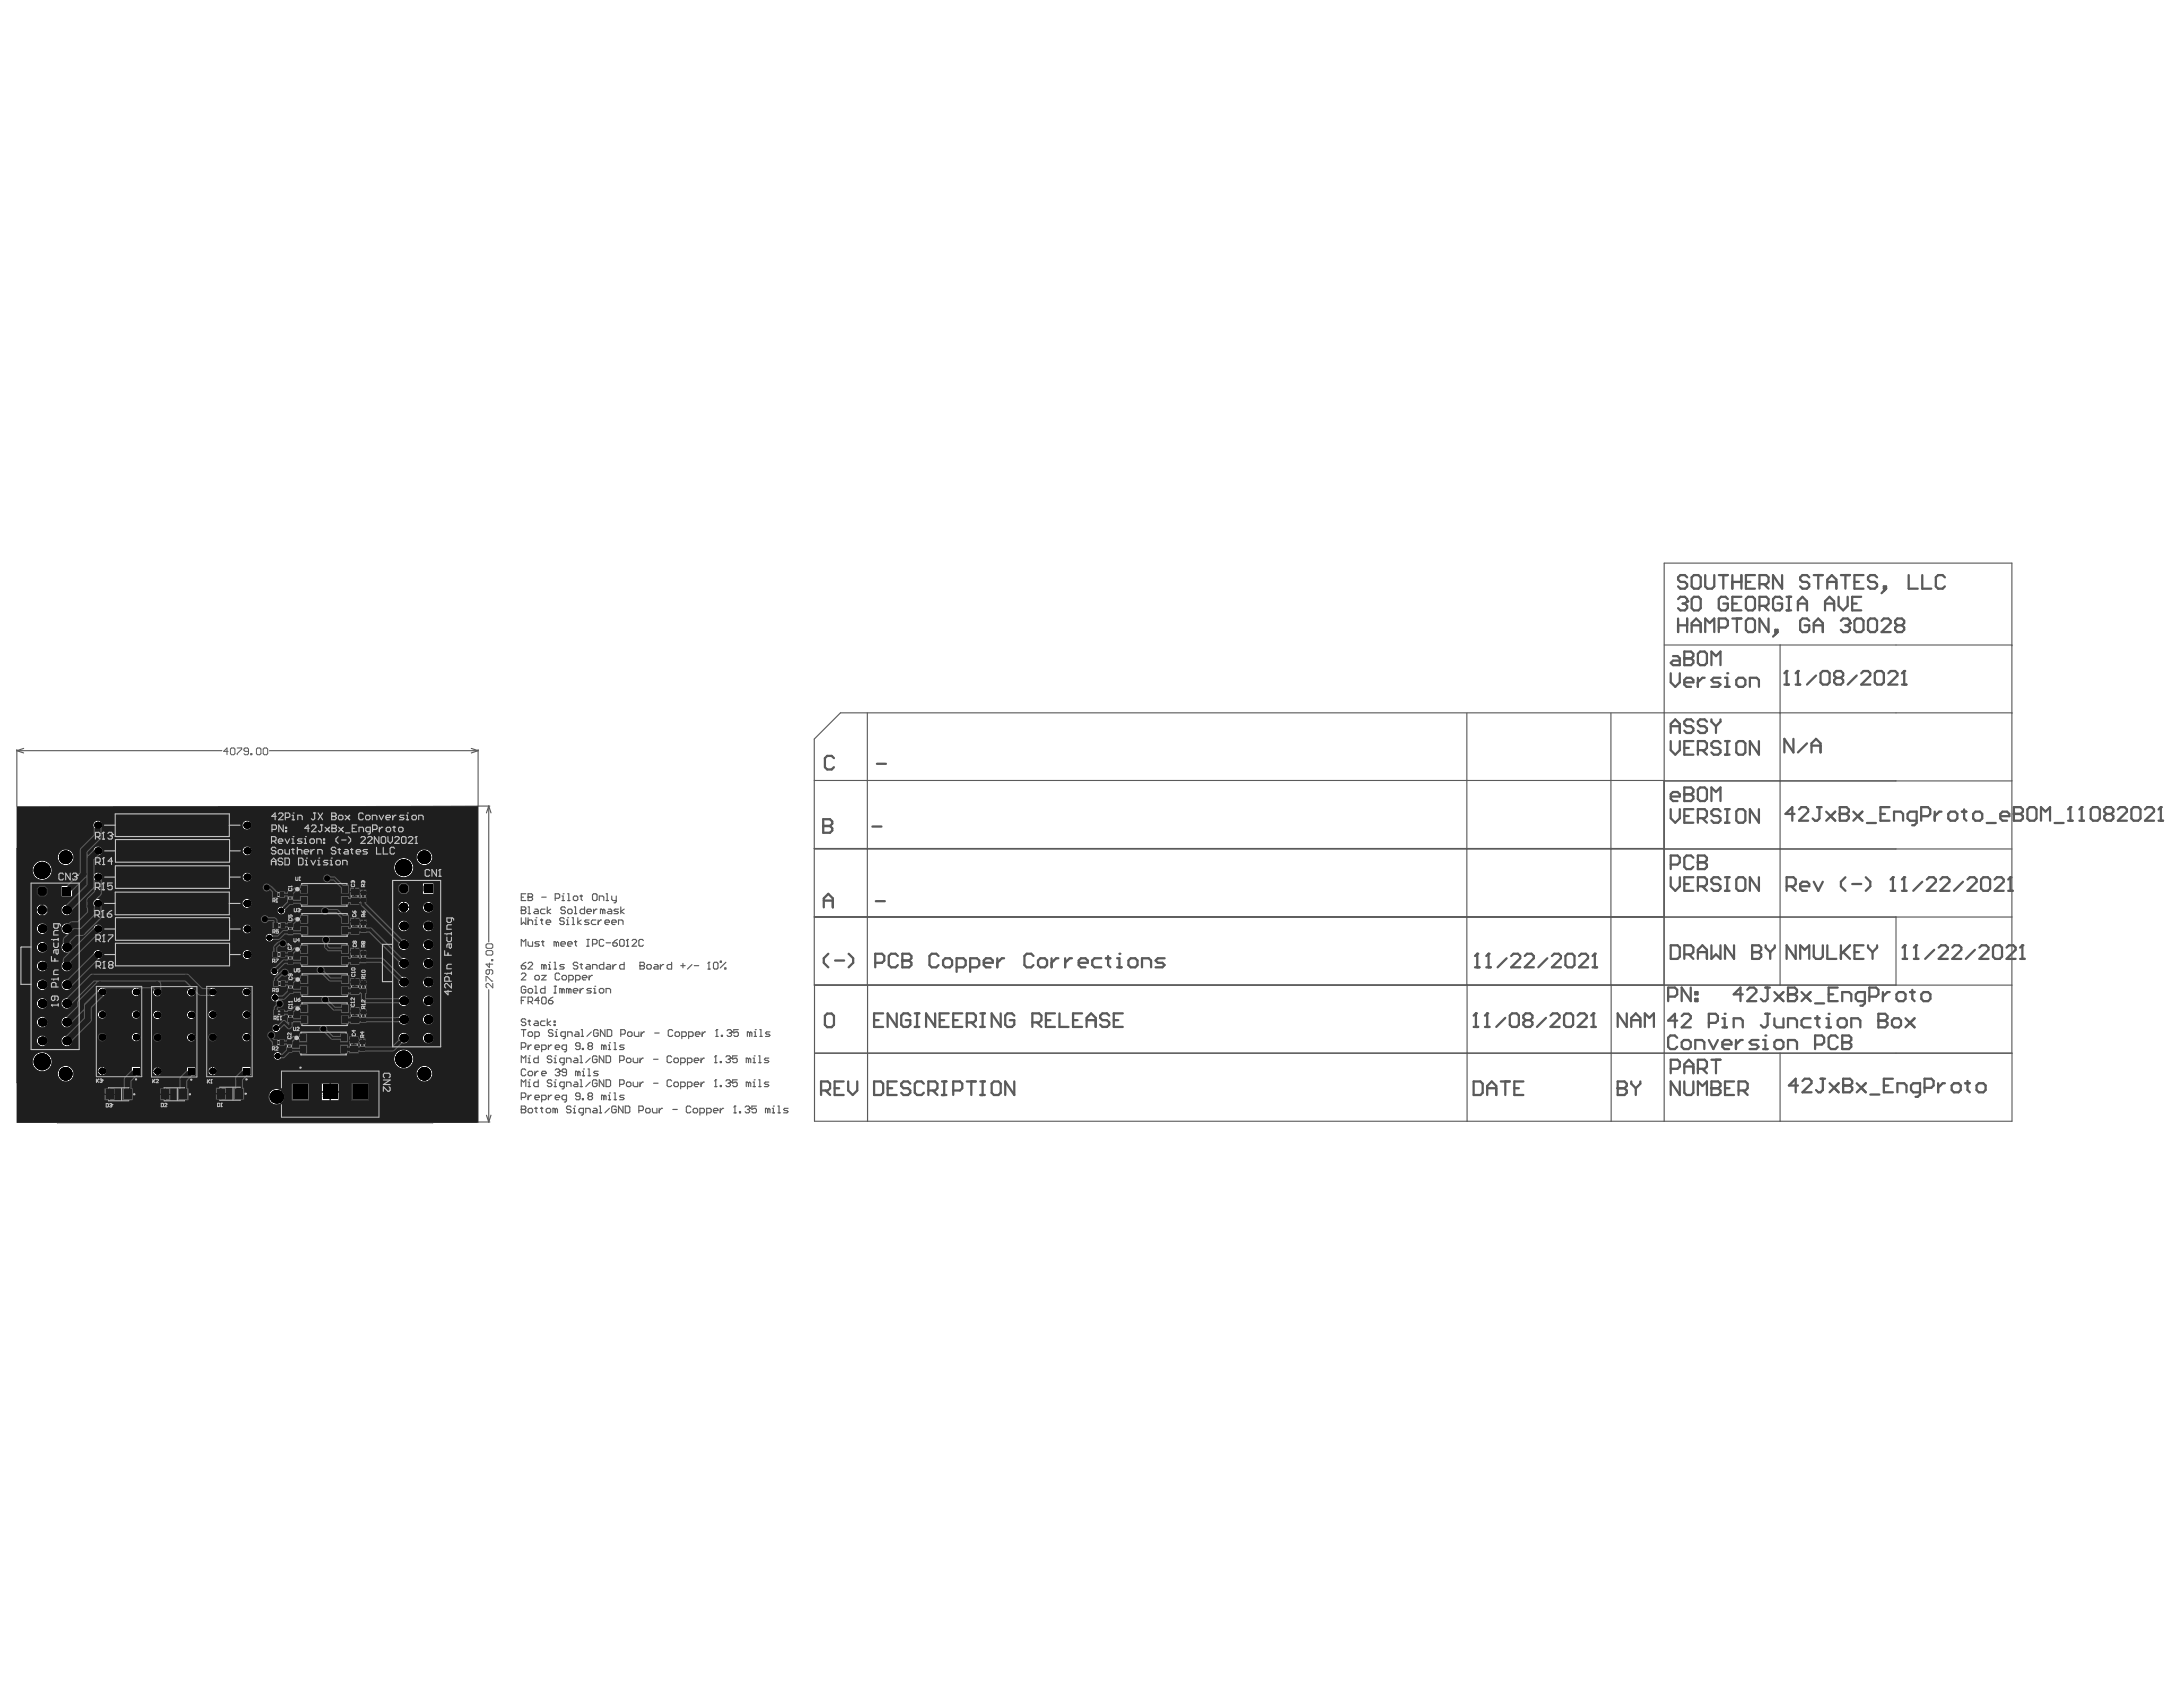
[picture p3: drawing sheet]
<svg xmlns="http://www.w3.org/2000/svg" width="279mm" height="216mm" viewBox="0 0 279 216" stroke-linecap="round" stroke-linejoin="round" font-family="sans-serif">
<g fill="none" stroke="#5a5a5a" stroke-width=".13">
<path d="M34.8 114.1h1.7v.8h-1.7zM34.9 118h1.7v.8h-1.7zM35.2 114.3h.9v.4h-.9zM35.3 118.2h.9v.4h-.9zM35.4 114.5h.5M35.5 118.4h.5M35.6 114.3v.4M35.7 118.2v.4M36.7 114.1h.8v1.7h-.8zM36.8 118h.8v1.7h-.8zM36.9 114.5h.5v.9h-.5zM36.9 114.9h.5"/>
<path d="M36.9 118.8h.5M36.9 118.4h.5v.9h-.5zM37.1 114.7v.5M37.2 118.6v.5M46.1 113.8h.8v1.8h-.8zM46.1 117.7h.8v1.7h-.8zM46.2 114.7h.5M46.2 114.3h.5v.9h-.5zM46.3 118.5h.4M46.3 118.1h.4v.9h-.4zM46.5 114.5v.4M46.5 118.3v.5"/>
<path d="M12.3 126.2h5.9v11.7h-5.9zM12.3 126.2h5.8v11.6h-5.8zM13.5 139.2h3.4v1.7h-3.4zM13.9 139.2h2.6v1.7h-2.6zM15 132h.5M15.2 139.8v.5M15.2 131.7v.6M19.3 126.2h6v11.7h-6zM19.4 126.3h5.8v11.5h-5.8zM20.6 139.2h3.4v1.7h-3.4zM21 139.2h2.6v1.7h-2.6zM22 132.1h.6"/>
<path d="M22.3 131.8v.5M22.3 139.8v.5M26.4 126.2h5.9v11.7h-5.9zM26.5 126.2h5.8v11.6h-5.8zM27.7 139.1h3.5v1.8h-3.5zM28.1 139.1h2.6v1.7h-2.6zM29.1 132h.6M29.2 140h.5M29.4 131.7v.6M29.4 139.7v.6M34.5 137h14.1v6h-14.1zM34.8 133h1.7v.8h-1.7z"/>
<path d="M34.8 121.7h1.8v.8h-1.8zM34.9 125.5h1.7v.8h-1.7zM35 129.3h1.4v.6h-1.4zM35.2 133.2h.9v.4h-.9zM35.2 129.3h1v.6h-1zM35.2 121.9h1v.5h-1zM35.3 125.7h.9v.4h-.9zM35.4 133.4h.5M35.4 129.6h.6M35.5 122.1h.4M35.5 125.9h.5M35.6 133.2v.4"/>
<path d="M35.7 121.9v.5M35.7 129.3v.6M35.8 125.7v.4M36 137.1h12.5v5.9h-12.5zM36.6 133h.8v1.8h-.8zM36.8 121.7h.8v1.8h-.8zM36.8 129.2h.8v1.8h-.8zM36.8 125.5h.8v1.7h-.8zM36.8 133.4h.5v.9h-.5zM36.8 133.9h.5M36.9 122.1h.5v1h-.5zM36.9 122.6h.5"/>
<path d="M36.9 129.6h.5v.9h-.5zM36.9 130.1h.5M37 126.3h.4M37 125.9h.4v.9h-.4zM37 133.7v.4M37.2 122.4v.4M37.2 129.9v.4M37.2 126.1v.5M42.3 139.7v.6M46 132.9h.8v1.7h-.8zM46.1 121.6h.8v1.7h-.8zM46.1 129.2h.8v1.7h-.8z"/>
<path d="M46.1 125.5h.8v1.7h-.8zM46.1 133.8h.5M46.1 133.3h.5v.9h-.5zM46.3 122.4h.4M46.3 122h.4v.9h-.4zM46.3 130h.4M46.3 129.6h.4v.9h-.4zM46.3 126.3h.4M46.3 125.9h.4v.9h-.4zM46.4 133.5v.5M46.5 122.2v.4M46.5 129.8v.5"/>
<path d="M46.5 126.1v.5M14.9 140h.6M22 140h.6M42 140h.5"/>
</g>
<g fill="#5a5a5a">
<path d="M41.2 140.1h.3l-.1 .3h-.2l.3-.1-.1-.2h-.2z"/>
<path d="M40.8 140l.3 .3v-.3v.4l-.2-.3-.1 .3z"/>
<path d="M40.5 140h.3l-.2 .3v.1l.2-.1-.1 .1-.2-.1 .2-.2z"/>
<path d="M28.9 140l.1 .3v-.1l-.1 .2z"/>
<path d="M29 131.7l.1 .2 .3-.2-.2 .2 .2 .1h-.4h.2z"/>
<path d="M29 131.5l.4 .1h-.3v.1z"/>
<path d="M21.7 140h.3l-.2 .3v.1l.2-.1-.1 .1h-.2l.2-.3z"/>
<path d="M21.9 131.8l.2 .1 .2-.1-.2 .2 .2 .1h-.4l.2-.1z"/>
<path d="M22 131.5h.1l.1 .2 .1-.2v.2l-.2-.1h-.1v.1z"/>
<path d="M14.6 140.1h.2h-.2l.1 .1v.2l.1-.1-.1 .1h-.1z"/>
<path d="M14.9 131.7l.1 .2 .2-.2-.1 .2 .1 .1h-.3h.2z"/>
<path d="M14.9 131.5h.3v.1l-.1 .1 .1-.2h-.1v.1l-.2-.1v.2z"/>
<path d="M29.2 140v.2l.2 .1v-.3zM29.2 140h.2v.4l-.3-.1z"/>
<path d="M22.1 140.1v.2l.2 .1v-.3zM22 140.1l.3-.1v.4h-.3z"/>
<path d="M15 140.1l-.1 .2 .2 .1v-.3zM14.9 140.1l.3-.1v.4h-.3z"/>
</g>
<g fill="none" stroke="#5a5a5a" stroke-width=".15">
<path d="M2.2 95.9v7.3M2.2 96.1l.8 .3M2.2 96.1h26.2M3 95.8l-.8 .3M34.5 96.1h26.7M60.3 95.8l.9 .3M61.2 95.9v7.3h1.5M61.2 96.1l-.9 .3M104.2 99.9h108.8v8.7M111 91.2v17.4M187.7 91.3v17.3M206.2 91.3v17.3"/>
<path d="M213 99.9h44.5M213 82.5h44.5M227.8 82.5v43.6M257.5 91.2h-149.9l-3.4 3.4v14h108.8M7.3 103.5v5.1h-5.1v29.9h5.1v5.2h48.1v-5.2h5.2v-29.9h-5.2v-5.1h-48M62.6 103.2l.2 .8M62.6 103.2l-.3 .8M62.6 103.2v17.4M66.7 116.5h.1M66.7 116.1h.5l.1 .1v.2l-.1 .1 .1 .1v.2l-.1 .1h-.5zM66.7 117.5v.8l.3-.3 .3 .3v-.8M66.7 114.8h.3"/>
<path d="M66.7 116.5h.5M67.3 114.4h-.6v.9h.6M67.6 114.8h.1M67.6 114.4h.4l.2 .1v.2l-.2 .1 .2 .2v.1l-.2 .2h-.4zM67.6 114.8h.4M67.6 117.5v.8M67.6 117.9l.1-.2h.3l.2 .2v.4M67.6 116.9h.3M67.6 116.1h.1v.8M68.5 116.4h.2l.2 .1v.4h-.4l-.2-.1 .2-.2h.4M68.5 117.7h.1v.6M68.5 118.3h.2"/>
<path d="M68.6 117.5h.1M69.2 117.7h.3M69.3 114.8h.6M69.3 117.6v.6l.2 .1M69.8 116.4h-.5l-.1 .1v.3l.1 .1h.5M69.9 118h.6v-.1l-.2-.2h-.3l-.1 .2v.3l.1 .1h.3M70 116.1v.8M70.5 116.4l-.5 .2 .5 .3M71.1 115h.4l.1-.2v-.3l-.1-.1h-.4v.9M71.9 115.3h.3M71.9 114.7h.2v.6M72.1 114.4h.1"/>
<path d="M72.2 117.6l-.1-.1h-.3l-.2 .1v.1l.2 .2h.3l.1 .1v.2l-.1 .1h-.3l-.2-.1M72.4 116.2l-.2-.1h-.3l-.1 .1v.2l.1 .1h.3l.2 .1v.2l-.2 .1h-.3l-.1-.1M72.5 117.7h.2v.6M72.5 118.3h.3M72.7 117.5h.1M72.7 114.4h.1v.9M72.7 115.3h.2M72.7 116.5l.1-.1h.3l.1 .1v.3l-.1 .1h-.3l-.1-.1zM73.2 117.5h.2v.8M73.2 118.3h.3M73.4 114.8l.1-.1h.3l.2 .1v.3l-.2 .2h-.3l-.1-.2zM73.5 116.9h.3"/>
<path d="M73.5 116.1h.2v.8M74 117.5v.8M74.2 114.7h.3M74.4 114.5v.6l.1 .2M74.4 117.7l-.4 .3 .4 .3M74.8 116.1v.8h-.4l-.2-.1v-.3l.2-.1h.4M75.1 116.6h.6v-.1l-.2-.1h-.2l-.2 .1v.3l.2 .1h.2M75.4 117.7h-.4l-.2 .2 .2 .1h.3l.1 .2-.1 .1h-.5M76 114.4h.3l.1 .1v.6l-.1 .2h-.3l-.2-.2v-.6zM76 116.4v.5M76.3 117.7h-.5l-.1 .2v.3l.1 .1h.5M76.4 116.4h-.1l-.3 .2"/>
<path d="M76.6 117.7v.6M76.7 115.3v-.6h.4l.2 .1v.5M77 117.7h-.2l-.2 .3M77.1 116.5l-.1-.1h-.2v.5M77.1 116.5v.4M77.1 116.5l.2-.1 .1 .1v.4M77.4 118h.6v-.1l-.1-.2h-.3l-.2 .2v.3l.2 .1h.3M77.6 114.4h.1v.9M77.6 115.3h.3M77.9 116.4h.2l.2 .1v.4h-.4l-.2-.1 .2-.2h.4M78.3 114.7v.4l.1 .2h.5M78.3 118h.6v-.1l-.2-.2h-.3l-.1 .2v.3l.1 .1h.3"/>
<path d="M78.9 114.7v.7l-.2 .1h-.1M79.2 116.4h-.5l-.1 .1 .1 .1h.3l.2 .2-.2 .1h-.4M79.2 118.3v-.6h.4l.1 .2v.4M79.5 116.1v.8M79.9 116.4l-.4 .2 .4 .3M104.2 117.4h153.3M104.2 117.3h108.8M111 108.6v17.5M187.7 108.6v17.5M206.2 108.6v17.5M213 108.7h44.5M242.7 117.4v8.7"/>
<path d="M62.6 126.7v16.9M66.7 121.1v-.9l.3 .3 .3-.3v.9M66.7 123.6h.5l.1 .1v.2l-.1 .1h-.3l-.2-.1zM66.7 134h.5l.1-.1v-.3l-.1-.1h-.5v.8M66.7 136v-.9l.3 .3 .3-.3v.9M66.7 139.1v-.9l.3 .3 .3-.3v.9M66.7 124.7l.2-.2h.3l.1 .2v.1l-.6 .6h.6M66.7 128h.3M66.7 131.8h.6M67 131.8v.8M67.3 126.4l-.1-.2h-.3l-.2 .2v.5l.2 .2h.3l.1-.2v-.2h-.3M67.3 127.6h-.6v.9"/>
<path d="M67.3 130.5l-.1-.1h-.3l-.2 .1v.2l.2 .1h.3l.1 .2v.1l-.1 .2h-.3l-.2-.2M67.3 137l-.1-.2h-.3l-.2 .2v.5l.2 .2h.3l.1-.2M67.3 123.2l-.6 .4M67.6 120.5v.5l.1 .1h.5v-.6M67.6 126.7l.1-.2h.3l.2 .2v.2l-.2 .2h-.3l-.1-.2zM67.6 128.2h.4l.2-.2v-.2l-.2-.2h-.4v.9M67.6 132.2l.1-.1h.3l.2 .1v.3l-.2 .1h-.3l-.1-.1zM67.6 133.7v.6M67.6 137.2l.1-.1h.3l.2 .1v.3l-.2 .2h-.3l-.1-.2zM67.6 123.3l.1-.1h.3l.2 .1v.1l-.6 .6h.6M67.6 135.4h.1v.6M67.6 138.5h.1v.6"/>
<path d="M67.6 130.7h.3M67.6 136h.3M67.6 139.1h.3M67.7 135.1h.1M67.7 138.2h.1M67.7 130.5v.6l.2 .2M67.9 128.2l.3 .3M68 133.7h-.1l-.3 .3M68.5 130.7h.2l.2 .1v.5h-.4l-.2-.2 .2-.1h.4M68.5 126.2h.1v.9M68.5 125l.1-.2h.3l.1 .2v.3l-.1 .1h-.3l-.1-.1zM68.5 132.6h.4l.1-.1v-.3l-.1-.1h-.4v.8"/>
<path d="M68.5 134h.5v-.1l-.1-.2h-.3l-.1 .2v.3l.1 .1h.3M68.5 137.1v.6M68.5 127.1h.2M68.9 135.1v.9h-.4l-.2-.1v-.3l.2-.2h.4M68.9 138.2v.9h-.4l-.2-.2v-.3l.2-.1h.4M68.9 137.1h-.2l-.2 .3M69 128h-.5l.4-.4v.9M69 120.5h-.4l-.1 .2 .1 .1h.3l.1 .2-.1 .1h-.4M69.3 127.8l.2-.2h.3l.1 .2v.5l-.1 .2h-.3l-.2-.2zM69.3 134.3h.5l.1-.1v-.3l-.1-.2h-.5v.9M69.3 137.4h.6v-.2l-.1-.1h-.3l-.2 .1v.3l.2 .2h.3M69.3 120.5h.3"/>
<path d="M69.3 124.8h.6l-.6 .6h.6M69.5 120.4v.6l.1 .1M69.6 123.6l-.1-.2h-.2v.6M69.6 123.6l.2-.2 .1 .2v.4M69.6 123.6v.4M69.8 126.2v.9h-.5l-.1-.2v-.2l.1-.2h.5M69.8 130.7h-.5l-.1 .1v.3l.1 .2h.5M70 130.4v.9M70.2 128h.4l.2 .2v.1l-.2 .2h-.3l-.1-.2zM70.2 124h.3M70.2 123.4h.1v.6M70.2 133.7v.6"/>
<path d="M70.3 123.2h.1M70.5 130.7l-.5 .3 .5 .3M70.6 135.3l-.1-.2h-.3l-.2 .2v.1l.2 .2h.3l.1 .1v.2l-.1 .1h-.3l-.2-.1M70.6 138.3l-.1-.1h-.3l-.2 .1v.2l.2 .1h.3l.1 .2v.1l-.1 .2h-.3l-.2-.2M70.6 133.7h-.1l-.3 .3M70.8 131.9l-.2-.1h-.3l-.1 .1v.2l.1 .1h.3l.2 .2v.1l-.2 .1h-.3l-.1-.1M70.8 127.6l-.6 .4M70.9 123.2h.2v.8M70.9 130.7h.2v.1h-.2zM70.9 131.1h.2v.2h-.2zM70.9 135.4h.2v.6M70.9 138.5h.2v.6"/>
<path d="M70.9 124h.3M70.9 126.2h.3M70.9 127.1h.3M70.9 136h.3M70.9 139.1h.3M71.1 135.1h.1M71.1 138.2h.1M71.1 126.2v.9M71.1 134h.5v-.1l-.1-.2h-.3l-.1 .2v.3l.1 .1h.3M71.1 137l.1-.2h.3l.1 .2v.1M71.1 132.1h.1v.5M71.1 132.6h.2"/>
<path d="M71.2 131.8h.1M71.2 120.7l-.1-.2h-.2v.6M71.2 120.7v.4M71.2 120.7l.1-.2 .2 .2v.4M71.3 137.2h.2M71.5 137.2l.1 .2v.1l-.1 .2h-.3l-.1-.2M71.6 137.1h.1M71.6 124.7l-.1-.2h-.3l-.1 .2v.6l.1 .1h.3l.1-.1M71.6 137.1l-.1 .1M71.8 120.8h.6v-.1l-.2-.2h-.3l-.1 .2v.3l.1 .1h.3M71.9 126.7l-.1-.2h-.2v.6M71.9 126.7l.2-.2 .1 .2v.4"/>
<path d="M71.9 125l.2-.2h.3l.1 .2v.3l-.1 .1h-.3l-.2-.1zM71.9 126.7v.4M72.2 136h-.4l-.2-.1v-.3l.2-.2h.4v.7l-.1 .2h-.2M72.2 139.1h-.4l-.2-.2v-.3l.2-.1h.4v.7l-.1 .2h-.2M72.2 123.4h-.4l-.2 .2 .2 .1h.3l.1 .2-.1 .1h-.5M72.4 132.6h-.5l-.1-.1v-.3l.1-.1h.5v.7l-.2 .1h-.1M72.5 134.3h-.4l-.2-.1v-.3l.2-.2h.4v.8l-.1 .1h-.2M72.5 136v-.6h.4l.2 .2v.4M72.5 137.2h-.4l-.2-.1v-.1l.2-.2h.3l.1 .2v.5l-.1 .2h-.3l-.2-.2M72.5 139.1v-.6h.4l.2 .1v.5M72.7 120.8h.5v-.1l-.1-.2h-.3l-.1 .2v.3l.1 .1h.3M72.7 132.6v-.5h.4l.1 .1v.4"/>
<path d="M72.8 125.4h.4l.2-.1v-.3l-.2-.2h-.4v.9M72.8 126.7v.4M72.8 126.7l-.1-.2h-.2v.6M72.8 126.7l.1-.2 .2 .2v.4M73.4 126.8h.6v-.1l-.2-.2h-.3l-.1 .2v.2l.1 .2h.3M73.5 135.4h.3l.2 .2v.4h-.5l-.1-.1 .1-.2h.5M73.5 138.5h.3l.2 .1v.5h-.5l-.1-.2 .1-.1h.5M73.5 120.5h.3M73.7 120.4v.6l.1 .1M73.7 125.4h.4l.1-.1v-.3l-.1-.2h-.4v.9M73.7 132.1h.3l.1 .1v.4h-.4l-.2-.1 .2-.1h.4M74 123.3l-.2-.1h-.3l-.1 .1v.1l.1 .2h.3l.2 .1v.2l-.2 .1h-.3l-.1-.1"/>
<path d="M74 137.2v.5M74 137.2l-.2-.1h-.1v.6M74 137.2l.1-.1 .1 .1v.5M74.2 135.1h.2v.9M74.2 138.2h.2v.9M74.2 133.9h-.4l-.1-.2v-.1l.1-.1h.3l.1 .1v.6l-.1 .1h-.3l-.1-.1M74.2 126.5v.6M74.2 123.4h.3M74.2 136h.3M74.2 139.1h.3M74.4 123.3v.6l.1 .1M74.4 131.8h.1v.8"/>
<path d="M74.4 132.6h.3M74.5 125.1h.6v-.1l-.1-.2h-.3l-.2 .2v.3l.2 .1h.3M74.5 134.2h.2v.1h-.2zM74.5 137.1h.2v.6M74.5 137.7h.3M74.7 136.8h.1M74.7 126.5h-.2l-.3 .3M75.1 121.1h.3M75.1 120.2h.3M75.1 123.4h.3l.1 .2v.4h-.4l-.1-.1 .1-.2h.4M75.3 120.2v.9M75.3 136.8h.1v.9"/>
<path d="M75.3 137.7h.2M75.4 133.9l-.1-.2v-.1l.1-.1h.3l.1 .1v.1l-.1 .2M75.4 133.9l-.1 .1v.2l.1 .1h.3l.1-.1v-.2l-.1-.1M75.4 124.8v.6M75.4 133.9h.3M75.5 138.5l-.5 .6M75.5 135.4l-.5 .6M75.7 126.5h-.4l-.2 .2 .2 .1h.2l.2 .1-.2 .2h-.4M75.7 132.1l-.6 .5M75.8 120.8h.5l.1-.1v-.3l-.1-.2h-.5v.9M75.8 124v-.6h.5l.1 .2v.4M75.8 124.8h-.1l-.3 .3"/>
<path d="M76 127.1h.3M76 126.5h.1v.6M76.1 126.2h.1M76.4 135.3l-.1-.2h-.3l-.2 .2v.6l.2 .1h.3l.1-.1v-.3h-.3M76.4 138.3l-.1-.1h-.3l-.2 .1v.6l.2 .2h.3l.1-.2v-.3h-.3M76.6 131.9l-.2-.1h-.3l-.1 .1v.6l.1 .1h.3l.2-.1v-.3h-.3M76.6 137.1h-.5l-.1 .1 .1 .2h.3l.2 .1-.2 .2h-.4M76.8 126.5h.3l.2 .2v.2l-.2 .2h-.3l-.1-.2v-.2zM77.3 120.4l-.2-.2h-.3l-.1 .2v.6l.1 .1h.3l.2-.1M77.3 123.2v.8h-.5l-.1-.1v-.3l.1-.2h.5M77.3 135.1v.9l-.6-.9v.9M77.3 138.2v.9l-.6-.9v.9"/>
<path d="M77.3 133.9v.4M77.3 133.9l.1-.2 .2 .2v.4M77.3 133.9l-.2-.2h-.1v.6M77.4 131.8v.8l-.6-.8v.8M77.6 120.7h.5M77.6 135.1h.4l.1 .2v.6l-.1 .1h-.4zM77.6 127.1v-.6h.4l.1 .2v.4M77.6 138.2h.4l.1 .1v.6l-.1 .2h-.4zM77.7 131.8h.4l.2 .1v.6l-.2 .1h-.4zM77.7 123.4h.3l.1 .2v.4h-.4l-.1-.1 .1-.2h.4M77.9 133.7h.1v.6M77.9 134.3h.2"/>
<path d="M78 133.5h.1M78 139.9h.1M78.4 120.7h.5l.1 .1v.2l-.1 .1h-.3l-.2-.1zM78.4 123.4v.6M78.6 133.5h.1v.8M78.6 134.3h.3M78.6 139.9h.1v.8M78.9 123.4h-.2l-.3 .3M79 120.2l-.6 .5M79.3 120.4l.2-.2h.2l.2 .2v.6l-.2 .1h-.2l-.2-.1zM79.3 135.7h.4l.2-.1v-.3l-.2-.2h-.4v.9M79.3 138.8h.4l.2-.2v-.3l-.2-.1h-.4v.9"/>
<path d="M79.5 132.4h.4l.1-.2v-.3l-.1-.1h-.4v.8M79.9 123.2v.8h-.4l-.2-.1v-.3l.2-.2h.4M79.9 133.7h-.4l-.2 .2 .2 .1h.2l.2 .2-.2 .1h-.4M80.2 121.1h.3M80.2 135.6l.1-.2h.3l.2 .2v.3l-.2 .1h-.3l-.1-.1zM80.2 138.6l.1-.1h.3l.2 .1v.3l-.2 .2h-.3l-.1-.2zM80.3 120.2h.1M80.3 120.2v.9M80.3 120.2l-.1 .2M80.5 132.1h.3l.1 .1v.3l-.1 .1h-.3l-.2-.1v-.3zM80.9 120.4l.1-.2h.3l.2 .2v.1l-.6 .6h.6M81 135.4v.5l.2 .1h.4v-.6"/>
<path d="M81 138.5v.4l.2 .2h.4v-.6M81.2 132.1v.4l.1 .1h.5v-.5M81.9 123.6h.1M81.9 123.2h.4l.2 .1v.1l-.2 .2 .2 .1v.2l-.2 .1h-.4zM81.9 123.6h.4M81.9 135.4v.6M81.9 138.5v.6M82.1 132.1v.5M82.3 120.4l-.1-.2h-.3l-.1 .2v.6l.1 .1h.3l.1-.1M82.3 135.4h-.1l-.3 .3M82.3 138.5h-.1l-.3 .3M82.5 132.1h-.2l-.2 .3"/>
<path d="M82.8 123.6l.1-.2h.3l.2 .2v.3l-.2 .1h-.3l-.1-.1zM83.6 135.6h.6M83.6 138.6h.6M83.8 123.4h.3l.1 .2v.4h-.4l-.2-.1 .2-.2h.4M83.8 132.2h.6M84.5 123.4v.6M84.9 123.4h-.1l-.3 .3M86 123.2v.8h-.5l-.1-.1v-.3l.1-.2h.5M86 135.3l-.2-.2h-.3l-.1 .2v.6l.1 .1h.3l.2-.1M86 138.3l-.2-.1h-.3l-.1 .1v.6l.1 .2h.3l.2-.2M86.1 131.9l-.1-.1h-.3l-.2 .1v.6l.2 .1h.3l.1-.1M86.3 138.6l.1-.1h.3l.1 .1v.3l-.1 .2h-.3l-.1-.2z"/>
<path d="M86.3 135.6l.1-.2h.3l.1 .2v.3l-.1 .1h-.3l-.1-.1zM86.4 132.2l.1-.1h.3l.2 .1v.3l-.2 .1h-.3l-.1-.1zM87.1 139.1h.5l.1-.2v-.3l-.1-.1h-.5v.9M87.1 123.6h.6M87.1 136h.5l.1-.1v-.3l-.1-.2h-.5v.9M87.3 132.6h.4l.1-.1v-.3l-.1-.1h-.4v.8M87.4 123.3v.6M88 136h.4l.2-.1v-.3l-.2-.2h-.4v.9M88 139.1h.4l.2-.2v-.3l-.2-.1h-.4v.9M88.1 132.6h.5l.1-.1v-.3l-.1-.1h-.5v.8M88.6 123.4l-.6 .6M88.9 123.6h.5"/>
<path d="M88.9 135.7h.5v-.1l-.1-.2h-.3l-.1 .2v.3l.1 .1h.3M88.9 138.8h.5v-.2l-.1-.1h-.3l-.1 .1v.3l.1 .2h.3M89 132.4h.6v-.2l-.2-.1h-.3l-.1 .1v.3l.1 .1h.3M89.7 135.4v.6M89.7 138.5v.6M89.9 132.1v.5M90.2 135.4h-.2l-.3 .3M90.2 138.5h-.2l-.3 .3M90.3 132.1h-.1l-.3 .3M90.6 124h.3M90.7 123.2h.1M90.7 123.2v.8"/>
<path d="M90.7 123.2l-.1 .1M91.3 123.3l.2-.1h.2l.2 .1v.6l-.2 .1h-.2l-.2-.1zM91.5 136h.2M91.5 139.1h.2M91.6 135.1h.1M91.6 138.2h.1M91.6 132.6h.3M91.6 135.1v.9M91.6 138.2v.9M91.6 135.1l-.1 .2M91.6 138.2l-.1 .1M91.7 131.8h.1"/>
<path d="M91.7 131.8v.8M91.7 131.8l-.1 .1M92.2 123h.1v.2h-.1zM92.2 135.9h.1v.1h-.1zM92.2 138.9h.1v.2h-.1zM92.3 132.5h.2v.1h-.2zM92.8 123.9h.1v.1h-.1zM92.9 123.2l-.7 .7M92.9 135.3l.2-.2h.2l.2 .2v.1M92.9 138.3l.2-.1h.2l.2 .1v.2M93.1 131.9l.1-.1h.3l.1 .1v.2M93.2 135.6h.1"/>
<path d="M93.2 138.6h.1M93.3 132.2h.2M93.3 135.6l.2 .1v.2l-.2 .1h-.2l-.2-.1M93.3 138.6l.2 .2v.1l-.2 .2h-.2l-.2-.2M93.5 135.4h.1M93.5 138.5h.1M93.5 132.2l.1 .2v.1l-.1 .1h-.3l-.1-.1M93.5 135.4l-.2 .2M93.5 138.5l-.2 .1M93.6 132.1h.1M93.6 132.1l-.1 .1M94.4 135.1h-.6v.5l.3-.2h.1l.2 .2v.3l-.2 .1h-.3l-.1-.1"/>
<path d="M94.4 138.2h-.6v.4l.3-.1h.1l.2 .1v.3l-.2 .2h-.3l-.1-.2M94.5 131.8h-.6v.4l.3-.1h.2l.1 .1v.3l-.1 .1h-.3l-.2-.1M95.8 138.6l-.1-.1h-.2v.6M95.8 135.6l.1-.2 .2 .2v.4M95.8 135.6l-.1-.2h-.2v.6M95.8 135.6v.4M95.8 138.6v.5M95.8 138.6l.1-.1 .2 .1v.5M95.9 132.2l-.1-.1h-.1v.5M95.9 132.2v.4M95.9 132.2l.2-.1 .1 .1v.4M96.4 136h.3"/>
<path d="M96.4 135.4h.1v.6M96.4 138.5h.1v.6M96.4 139.1h.3M96.5 135.1h.1M96.5 138.2h.1M96.5 132.6h.3M96.5 132.1h.2v.5M96.7 131.8h.1M97.1 136h.3M97.1 135.1h.1v.9M97.1 138.2h.1v.9M97.1 139.1h.3"/>
<path d="M97.2 131.8h.2v.8M97.2 132.6h.3M98.4 138.5h-.4l-.2 .1 .2 .2h.3l.1 .1-.1 .2h-.5M98.4 135.4h-.4l-.2 .2 .2 .1h.3l.1 .2-.1 .1h-.5M98.5 132.1h-.4l-.1 .1 .1 .2h.3l.1 .1-.1 .1h-.4M104.2 126.1v17.4h153.3v-71.4h-44.5v71.4M104.2 134.8h153.3M111 126.1v17.4M187.8 126.1v17.4M206.2 126.1v17.4M213 126.1v-17.5h-108.8v17.5h153.3M227.8 134.8v8.7"/>
<path d="M61.2 143.6h1.5M62.3 142.7l.3 .9M62.8 142.7l-.2 .9M66.7 142h.1M66.7 140.5h.5l.1-.2v-.3l-.1-.1h-.5v.8M66.7 141.6h.5l.1 .1v.1l-.1 .2 .1 .1v.2l-.1 .1h-.5zM66.7 142h.5M67.6 140.2v.5M67.6 142l.1-.2h.3l.2 .2v.3l-.2 .1h-.3l-.1-.1zM68 140.2h-.1l-.3 .3M68.5 140.5h.5v-.2l-.1-.1h-.3l-.1 .1v.3l.1 .1h.3M68.5 141.8h.2"/>
<path d="M68.6 141.7v.6l.1 .1M69.2 141.8h.3M69.3 140.7h.5l.1-.1v-.3l-.1-.1h-.5v.8M69.3 141.7v.6l.2 .1M69.9 142l.1-.2h.3l.2 .2v.3l-.2 .1h-.3l-.1-.1zM70.2 140.2v.5M70.6 140.2h-.1l-.3 .3M71.1 140.5h.5v-.2l-.1-.1h-.3l-.1 .1v.3l.1 .1h.3M71.1 142v.4M71.1 142l-.2-.2h-.1v.6M71.1 142l.1-.2 .1 .2v.4M72.5 140.7h-.4l-.2-.1v-.3l.2-.1h.4v.7l-.1 .1h-.2"/>
<path d="M73.1 141.7l-.2-.1h-.2l-.2 .1v.1l.2 .2h.2l.2 .1v.2l-.2 .1h-.2l-.2-.1M73.4 142.4h.3M73.4 141.8h.1v.6M73.5 141.6h.1M74.2 140.3h-.4l-.1-.1v-.2l.1-.1h.3l.1 .1v.6l-.1 .1h-.3l-.1-.1M74.5 140.6h.2v.1h-.2zM74.7 142.4h-.5l-.1-.1v-.3l.1-.2h.5v.8l-.2 .1h-.1M75 142.4v-.6h.4l.1 .2v.4M75.4 140.3l-.1-.1v-.2l.1-.1h.3l.1 .1v.2l-.1 .1M75.4 140.3l-.1 .2v.1l.1 .1h.3l.1-.1v-.1l-.1-.2M75.4 140.3h.3M76 141.8h.3l.1 .2v.4h-.4l-.2-.1 .2-.2h.4"/>
<path d="M76.7 141.6h.1v.8M76.7 142.4h.3M77.3 140.3v.4M77.3 140.3l.1-.1 .2 .1v.4M77.3 140.3l-.2-.1h-.1v.5M77.9 140.2h.1v.5M77.9 140.7h.2M78 141.8l-.6 .6M78.6 140.7h.3M78.9 141.7l-.2-.1h-.3l-.1 .1v.6l.1 .1h.3l.2-.1v-.3h-.3M79.7 141.6v.8l-.5-.8v.8M79.9 140.2h-.4l-.2 .1 .2 .2h.2l.2 .1-.2 .1h-.4"/>
<path d="M80 141.6h.5l.1 .1v.6l-.1 .1h-.5zM81.8 142.1h.4l.1-.1v-.3l-.1-.1h-.4v.8M82.6 142l.2-.2h.3l.1 .2v.3l-.1 .1h-.3l-.2-.1zM83.5 141.8v.5l.1 .1h.5v-.6M84.4 141.8v.6M84.8 141.8h-.1l-.3 .3M86.1 142h.6M88.4 141.7l-.1-.1h-.3l-.2 .1v.6l.2 .1h.3l.1-.1M88.9 141.8h.2l.2 .2v.3l-.2 .1h-.2l-.2-.1v-.3zM89.6 142.4h.4l.2-.1v-.3l-.2-.2h-.4v.9M90.4 142.4h.5l.1-.1v-.3l-.1-.2h-.5v.9M91.3 142.1h.6v-.1l-.2-.2h-.2l-.2 .2v.3l.2 .1h.2"/>
<path d="M92.2 141.8v.6M92.6 141.8h-.1l-.3 .3M93.9 142.4h.3M94.1 141.6h.1M94.1 141.6v.8M94.1 141.6l-.2 .1M94.6 142.3h.2v.1h-.2zM95.4 141.7l.1-.1h.3l.1 .1v.1M95.7 142h.1M95.8 142l.1 .1v.2l-.1 .1h-.3l-.1-.1M95.9 141.8h.1M95.9 141.8l-.1 .2"/>
<path d="M96.8 141.6h-.6v.4l.3-.2h.2l.1 .2v.3l-.1 .1h-.3l-.2-.1M98.3 142l-.2-.2h-.1v.6M98.3 142v.4M98.3 142l.1-.2 .1 .2v.4M98.8 142.4h.3M98.8 141.8h.2v.6M99 141.6h.1M99.6 142.4h.3M99.6 141.6h.1v.8M100.9 141.8h-.5l-.1 .2 .1 .1h.3l.2 .2-.2 .1h-.4"/>
<circle cx="8.4" cy="109.7" r=".72"/>
<circle cx="54.3" cy="109.7" r=".72"/>
<circle cx="8.4" cy="137.4" r=".72"/>
<circle cx="54.3" cy="137.4" r=".72"/>
</g>
<g fill="none" stroke="#5a5a5a" stroke-width=".29">
<path d="M214.8 79.2v1.7M214.8 76.7l.3-.3h.5l.3 .3v.3M215.4 77.2h.2M215.6 77.2l.3 .3v.3l-.3 .3h-.5l-.3-.3M215.9 77h.1M215.9 73.9l-.3-.3h-.5l-.3 .3v.3l.3 .3h.5l.3 .3v.2l-.3 .3h-.5l-.3-.3M215.9 79.2v1.7M215.9 77l-.3 .2M216.5 73.9l.3-.3h.6l.3 .3v1.1l-.3 .3h-.6l-.3-.3zM216.5 76.7l.3-.3h.6l.3 .3v1.1l-.3 .3h-.6l-.3-.3zM218.2 73.6v1.4l.3 .3h.6l.3-.3v-1.4M220 73.6h1.1"/>
<path d="M220.6 73.6v1.7M221.1 76.7l-.2-.3h-.6l-.3 .3v1.1l.3 .3h.6l.2-.3v-.6h-.5M221.7 74.5h1.2M221.7 73.6v1.7M221.7 77.2h.6M221.7 79.2h1.2M222.3 79.2v1.7M222.9 76.4h-1.2v1.7h1.2M222.9 73.6v1.7M223.5 74.5h.5M223.5 76.7l.2-.3h.6l.3 .3v1.1l-.3 .3h-.6l-.2-.3zM223.5 79.4l.2-.2h.6l.3 .2v1.2l-.3 .3h-.6l-.2-.3z"/>
<path d="M224.6 73.6h-1.1v1.7h1.1M225.2 77.5h.9l.3-.3v-.5l-.3-.3h-.9v1.7M225.2 74.8h.9l.3-.3v-.6l-.3-.3h-.9v1.7M225.8 74.8l.6 .5M225.8 77.5l.6 .6M226.4 79.2v1.7l-1.2-1.7v1.7M228.1 76.7l-.3-.3h-.6l-.3 .3v1.1l.3 .3h.6l.3-.3v-.6h-.6M228.1 73.6v1.7l-1.2-1.7v1.7M228.7 76.4h.5M228.7 78.1h.5M229 76.4v1.7M230.1 78.1v-1.1l.6-.6 .6 .6v1.1"/>
<path d="M230.1 77.2h1.2M231.6 73.9l-.3-.3h-.6l-.3 .3v.3l.3 .3h.6l.3 .3v.2l-.3 .3h-.6l-.3-.3M231.6 79.4l-.3-.2h-.6l-.3 .2v1.2l.3 .3h.6l.3-.3v-.6h-.6M232.1 73.6h1.2M232.7 73.6v1.7M233.6 78.1v-1.1l.6-.6 .5 .6v1.1M233.6 77.2h1.1M233.9 75.3v-1.1l.6-.6 .5 .6v1.1M233.9 74.5h1.1M235.3 76.4v1.1l.6 .6 .6-.6v-1.1M235.6 73.6h1.2M235.6 79.4l.3-.2h.6l.3 .2v.3"/>
<path d="M236.2 73.6v1.7M236.8 79.7h.1M236.8 79.7l-.3 .3M237.1 77.2h.5M237.3 79.4l.3-.2h.6l.3 .2v1.2l-.3 .3h-.6l-.3-.3zM237.3 74.5h.6M238.2 76.4h-1.1v1.7h1.1M238.5 73.6h-1.2v1.7h1.2M239.1 79.4l.3-.2h.6l.2 .2v1.2l-.2 .3h-.6l-.3-.3zM240.2 73.9l-.2-.3h-.6l-.3 .3v.3l.3 .3h.6l.2 .3v.2l-.2 .3h-.6l-.3-.3M240.8 79.4l.3-.2h.6l.3 .2v.3l-1.2 1.2h1.2M241.1 75h.3v.3h-.3z"/>
<path d="M241.4 75.3l-.6 .6M244.3 73.6v1.7h1.1M246 73.6v1.7h1.2M248.9 73.9l-.3-.3h-.5l-.3 .3v1.1l.3 .3h.5l.3-.3M106.7 97l-.3-.3h-.5l-.3 .3v1.2l.3 .3h.5l.3-.3M112.2 97.8h1.2M213.8 86.2v1.1l.6 .6 .6-.6v-1.1M213.8 93.8v-1.2l.6-.5 .6 .5v1.2M213.8 94.8v1.2l.6 .6 .6-.6v-1.2M213.8 92.9h1.2M214.1 84h.6l.3 .3v.8h-.9l-.3-.3 .3-.3h.9M214.8 80h1.1"/>
<path d="M215.6 84.3h.1M215.6 87.3h1.1v-.3l-.3-.3h-.5l-.3 .3v.6l.3 .3h.5M215.6 83.4h.8l.3 .3v.3l-.3 .3 .3 .2v.3l-.3 .3h-.8zM215.6 84.3h.8M215.6 95.7h.6M216.5 80.9v-1.2l.6-.5 .6 .5v1.2M216.5 80h1.2M216.7 92.4l-.3-.3h-.5l-.3 .3v.2l.3 .3h.5l.3 .3v.3l-.3 .3h-.5l-.3-.3M216.7 94.8h-1.1v1.8h1.1M217.3 83.7l.3-.3h.6l.3 .3v1.1l-.3 .3h-.6l-.3-.3zM217.3 86.7v1.2M217.3 96h.9l.3-.3v-.6l-.3-.3h-.9v1.8"/>
<path d="M217.9 96l.6 .6M218.2 86.7h-.3l-.6 .6M218.2 80.9v-1.7l.6 .5 .6-.5v1.7M218.5 92.4l-.3-.3h-.6l-.3 .3v.2l.3 .3h.6l.3 .3v.3l-.3 .3h-.6l-.3-.3M219 85.1v-1.7l.6 .6 .6-.6v1.7M219 92.1v.3l.6 .5M219.6 92.9v.9M220 80.3h.9l.2-.3v-.6l-.2-.2h-.9v1.7M220.2 92.1v.3l-.6 .5M220.2 95.1l-.3-.3h-.6l-.3 .3v.3l.3 .3h.6l.3 .3v.3l-.3 .3h-.6l-.3-.3M220.2 86.7h-.9l-.3 .3 .3 .3h.6l.3 .3-.3 .3h-.9M220.8 86.7h.3v1.2"/>
<path d="M220.8 87.9h.6M220.8 94.8h.6M220.8 96.6h.6M221.1 86.2h.1M221.1 94.8v1.8M222.2 87l.3-.3h.6l.3 .3v.6l-.3 .3h-.6l-.3-.3zM222.2 95.1l.3-.3h.6l.3 .3v1.2l-.3 .3h-.6l-.3-.3zM224 87.9v-1.2h.8l.3 .3v.9M225.1 94.8v1.8l-1.1-1.8v1.8M227.2 80.6h.3v.3h-.3zM227.5 80.9l-.6 .6M228.4 87.6h.6"/>
<path d="M228.7 85.9h.1M228.7 85.9v1.7M228.7 85.9l-.3 .3M229.5 94.6v1.7l-1.1-1.7v1.7M229.8 87.6h.6M230.1 85.9h.1M230.1 85.9v1.7M230.1 85.9l-.3 .3M231.3 95.1l-1.2 1.2M231.9 96.3v-1.2l.5-.5 .6 .5v1.2M231.9 95.4h1.1M232.1 80.9v-1.2l.6-.5 .6 .5v1.2"/>
<path d="M232.1 80h1.2M232.4 86.5l-1.1 1.1M233.3 85.9h.6l.3 .3v1.1l-.3 .3h-.6l-.3-.3v-1.1zM235 86.7l-.3-.2v-.3l.3-.3h.6l.3 .3v.3l-.3 .2M235 86.7l-.3 .3v.3l.3 .3h.6l.3-.3v-.3l-.3-.3M235 86.7h.6M236.2 80h.3M236.5 80l.3 .3v.3l-.3 .3h-.6l-.3-.3M237.6 86.5l-1.1 1.1M238.2 86.2l.3-.3h.6l.3 .3v.3l-1.2 1.1h1.2M240 86.2l.2-.3h.6l.3 .3v1.1l-.3 .3h-.6l-.2-.3zM241.7 86.2l.3-.3h.6l.2 .3v.3l-1.1 1.1h1.1"/>
<path d="M242.8 80l-.2-.3v-.3l.2-.2h.6l.3 .2v.3l-.3 .3M242.8 80l-.2 .3v.3l.2 .3h.6l.3-.3v-.3l-.3-.3M242.8 80h.6M243.4 87.6h.6M243.7 85.9h.1M243.7 85.9v1.7M243.7 85.9l-.3 .3M105.4 105.7h.1M105.4 104.8h.8l.3 .3v.3l-.3 .3 .3 .3v.3l-.3 .3h-.8zM105.4 105.7h.8M105.4 116.1v-1.1l.6-.6 .6 .6v1.1M105.4 115.3h1.2"/>
<path d="M111.7 105.8h1.1M112.1 115.3h1.1M213.8 101.9h1.2v-.3l-.3-.2h-.6l-.3 .2v.6l.3 .3h.6M213.8 103.6v1.1l.6 .6 .6-.6v-1.1M213.8 110.6h.9l.3-.2v-.6l-.3-.3h-.9v1.7M213.8 112.3v1.1l.6 .6 .6-.6v-1.1M215.6 101.6h.1M215.6 100.8h.8l.3 .3v.3l-.3 .2 .3 .3v.3l-.3 .3h-.8zM215.6 104.4h.6M215.6 113.1h.6M215.6 101.6h.8M216.7 112.3h-1.1v1.7h1.1"/>
<path d="M216.7 103.6h-1.1v1.7h1.1M216.7 109.8l-.3-.3h-.5l-.3 .3v1.1l.3 .3h.5l.3-.3M217.3 110.4h.1M217.3 101.1l.3-.3h.6l.3 .3v1.1l-.3 .3h-.6l-.3-.3zM217.3 113.4h.9l.3-.3v-.5l-.3-.3h-.9v1.7M217.3 104.7h.9l.3-.3v-.6l-.3-.2h-.9v1.7M217.3 109.5h.9l.3 .3v.3l-.3 .3 .3 .2v.3l-.3 .3h-.9zM217.3 110.4h.9M217.9 104.7l.6 .6M217.9 113.4l.6 .6M219 102.5v-1.7l.6 .6 .6-.6v1.7M220.2 103.8l-.3-.2h-.6l-.3 .2v.3l.3 .3h.6l.3 .3v.3l-.3 .3h-.6l-.3-.3"/>
<path d="M220.2 112.6l-.3-.3h-.6l-.3 .3v.2l.3 .3h.6l.3 .3v.3l-.3 .3h-.6l-.3-.3M220.8 112.3h.6M220.8 114h.6M220.8 103.6h.6M220.8 105.3h.6M221.1 103.6v1.7M221.1 112.3v1.7M222.2 112.6l.3-.3h.6l.3 .3v1.1l-.3 .3h-.6l-.3-.3zM222.2 103.8l.3-.2h.6l.3 .2v1.2l-.3 .3h-.6l-.3-.3zM225.1 103.6v1.7l-1.1-1.7v1.7M225.1 112.3v1.7l-1.1-1.7v1.7M228.7 113.4h.8l.3-.3v-.5l-.3-.3h-.8v1.7"/>
<path d="M229.2 113.4l.6 .6M229.7 104.2h-1.2l.9-.9v1.7M230.3 103.6l.3-.3h.5l.3 .3v.3l-1.1 1.1h1.1M230.4 113.4h1.2v-.3l-.3-.3h-.6l-.3 .3v.6l.3 .3h.6M232.1 112.8l.6 1.2 .6-1.2M232.6 103.3h.6M232.9 103.3v1.4l-.3 .3h-.3l-.3-.3M233.7 103.9l1.2 1.1M234.9 103.9l-1.2 1.1M235.5 104.2h.1M235.5 104.2h.8M235.5 103.3h.8l.3 .3v.3l-.3 .3 .3 .3v.2l-.3 .3h-.8z"/>
<path d="M236.2 112.3l-.6 .5v.6l.6 .6M237.1 113.1h1.1M237.2 103.9l1.2 1.1M238.4 103.9l-1.2 1.1M238.8 112.3l.6 .5v.6l-.6 .6M238.9 105.3h1.2M240.7 104.2h.6M241.8 103.3h-1.1v1.7h1.1M242 114h.6M242.3 112.3h.1M242.3 112.3v1.7M242.3 112.3l-.3 .3"/>
<path d="M242.4 105v-1.1h.9l.3 .3v.8M243.4 114h.6M243.7 112.3h.1M243.7 112.3v1.7M243.7 112.3l-.3 .3M245.3 105h-.9l-.2-.3v-.5l.2-.3h.9v1.4l-.3 .3h-.3M245.9 104.5h.9l.2-.3v-.6l-.2-.3h-.9v1.7M246 112.8l-1.1 1.2M246.6 112.6l.3-.3h.6l.3 .3v.2l-1.2 1.2h1.2M247.6 103.9v1.1M248.3 112.6l.3-.3h.6l.3 .3v.2l-1.2 1.2h1.2M248.5 103.9h-.3l-.6 .6"/>
<path d="M249.4 104.2l.2-.3h.6l.3 .3v.5l-.3 .3h-.6l-.2-.3zM251.1 103.9h.6M251.2 112.8l-1.1 1.2M251.4 103.6v1.1l.3 .3M251.8 112.6l.3-.3h.6l.3 .3v.2l-1.2 1.2h1.2M252.5 104.2l.3-.3h.6l.3 .3v.5l-.3 .3h-.6l-.3-.3zM253.6 112.6l.2-.3h.6l.3 .3v1.1l-.3 .3h-.6l-.2-.3zM254.3 105.3h1.1M255.3 112.6l.3-.3h.6l.2 .3v.2l-1.1 1.2h1.1M256 104.5h1.2v-.3l-.3-.3h-.6l-.3 .3v.5l.3 .3h.6M257 114h.6M257.3 112.3h.1"/>
<path d="M257.3 112.3v1.7M257.3 112.3l-.3 .3M257.8 104.2h.1M257.8 104.2h.8M257.8 103.3h.8l.3 .3v.3l-.3 .3 .3 .3v.2l-.3 .3h-.8zM259.8 103.3h.6l.2 .3v1.1l-.2 .3h-.6l-.3-.3v-1.1zM261.2 105v-1.7l.6 .6 .6-.6v1.7M263 105.3h1.1M264.7 105h.6M265 103.3h.1M265 103.3v1.7M265 103.3l-.3 .3"/>
<path d="M266.1 105h.6M266.4 103.3h.1M266.4 103.3v1.7M266.4 103.3l-.3 .3M267.9 103.3h.6l.2 .3v1.1l-.2 .3h-.6l-.3-.3v-1.1zM269.6 104.2h.6M269.6 104.2l-.3 .3v.2l.3 .3h.6l.3-.3v-.2l-.3-.3M269.6 104.2l-.3-.3v-.3l.3-.3h.6l.3 .3v.3l-.3 .3M271.1 103.6l.3-.3h.5l.3 .3v.3l-1.1 1.1h1.1M273.1 103.3h.6l.3 .3v1.1l-.3 .3h-.6l-.3-.3v-1.1zM274.5 103.6l.3-.3h.6l.3 .3v.3l-1.2 1.1h1.2M276.3 105h.5"/>
<path d="M276.6 103.3h.1M276.6 103.3v1.7M276.6 103.3l-.3 .3M105.1 139.6h.9l.2-.3v-.6l-.2-.3h-.9v1.7M105.6 130l.3-.3h.5l.3 .3v1.2l-.3 .3h-.5l-.3-.3zM105.7 139.6l.5 .5M106 122.1l-.6 .5v.6l.6 .6M106.8 139.3h.6M106.9 122.9h1.1M108 138.4h-1.2v1.7h1.2M108.6 138.4v1.2l.5 .5 .6-.5v-1.2M108.6 122.1l.6 .5v.6l-.6 .6"/>
<path d="M111.9 138.4h.8l.3 .3v1.1l-.3 .3h-.8zM111.9 130.6h.6M112 123.2h.9l.3-.3v-.6l-.3-.2h-.9v1.7M113 129.7h-1.1v1.7h1.1M113.6 139.3h.6M114.8 129.7v1.7l-1.2-1.7v1.7M114.8 138.4h-1.2v1.7h1.2M114.9 122.3l-.3-.2h-.6l-.2 .2v1.2l.2 .3h.6l.3-.3M115.5 122.9h.1M115.5 122.1h.9l.2 .2v.3l-.2 .3 .2 .3v.3l-.2 .3h-.9zM115.5 122.9h.9M116.5 130l-.3-.3h-.6l-.3 .3v1.1l.3 .3h.6l.3-.3v-.5h-.6"/>
<path d="M116.5 138.7l-.3-.3h-.6l-.3 .3v.3l.3 .3h.6l.3 .3v.2l-.3 .3h-.6l-.3-.3M117.1 129.7h.6M117.1 131.4h.6M117.4 129.7v1.7M118.2 138.7l-.2-.3h-.6l-.3 .3v1.1l.3 .3h.6l.2-.3M118.8 139.6h.9l.3-.3v-.6l-.3-.3h-.9v1.7M119.4 139.6l.6 .5M119.7 129.7v1.7l-1.2-1.7v1.7M120.1 122.3l-.3-.2h-.5l-.3 .2v1.2l.3 .3h.5l.3-.3M120.3 130.6h.5M120.6 138.4h.5M120.7 122.9l.3-.3h.6l.3 .3v.6l-.3 .3h-.6l-.3-.3z"/>
<path d="M120.8 138.4v1.7M121.4 129.7h-1.1v1.7h1.1M122 130.6h.6M122 139.6h.9l.3-.3v-.6l-.3-.3h-.9v1.7M122.4 123.8h.9l.3-.3v-.6l-.3-.3h-.9v1.8M123.2 129.7h-1.2v1.7h1.2M123.7 130.8h.9l.3-.2v-.6l-.3-.3h-.9v1.7M123.7 138.4h1.2M124.2 123.8h.8l.3-.3v-.6l-.3-.3h-.8v1.8M124.3 130.8l.6 .6M124.3 138.4v1.7M125.5 129.7h.6"/>
<path d="M125.5 131.4h.6M125.5 138.4h.6M125.8 129.7v1.7M125.8 138.4v1.7M125.9 123.2h1.2v-.3l-.3-.3h-.6l-.3 .3v.6l.3 .3h.6M126.9 138.7l.3-.3h.6l.3 .3v1.1l-.3 .3h-.6l-.3-.3zM127.6 122.6v1.2M128.1 129.7v1.7l-1.2-1.7v1.7M128.5 122.6h-.3l-.6 .6M129.8 130l-.3-.3h-.6l-.2 .3v1.1l.2 .3h.6l.3-.3v-.5h-.6M129.8 138.4v1.7l-1.1-1.7v1.7M132.1 130.8h.9l.3-.2v-.6l-.3-.3h-.9v1.7"/>
<path d="M132.3 122.3l-.3-.2h-.6l-.3 .2v1.2l.3 .3h.6l.3-.3M132.7 130.8l.6 .6M132.9 122.9l.2-.3h.6l.3 .3v.6l-.3 .3h-.6l-.2-.3zM133.9 130.6h.5M134.6 122.6v1.2M135 129.7h-1.1v1.7h1.1M135.5 122.6h-.3l-.6 .6M135.6 129.7v1.7h1.2M136.3 122.6v1.2M137.2 122.6h-.3l-.6 .6M137.3 130.6h.6M138.1 123.2h1.1v-.3l-.3-.3h-.5l-.3 .3v.6l.3 .3h.5"/>
<path d="M138.5 129.7h-1.2v1.7h1.2M139.1 130.6h1.1M139.1 131.4v-1.1l.6-.6 .5 .6v1.1M141 122.6h-.9l-.3 .3v.6l.3 .3h.9M141.5 122.6h.6M141.8 122.3v1.2l.3 .3M142 130l-.3-.3h-.6l-.3 .3v.3l.3 .3h.6l.3 .2v.3l-.3 .3h-.6l-.3-.3M142.5 130.6h.6M143 123.8h.6M143 122.6h.3v1.2M143.3 122.1h.1M143.7 129.7h-1.2v1.7h1.2"/>
<path d="M144.7 122.6h.6l.3 .3v.6l-.3 .3h-.6l-.3-.3v-.6zM146.2 123.8v-1.2h.8l.3 .3v.9M149.1 122.6h-.9l-.3 .3 .3 .3h.6l.3 .3-.3 .3h-.9M188.6 131.4h.6M188.6 138.4h.9l.3 .3v1.1l-.3 .3h-.9zM188.8 123.8h.6M188.9 129.7h.1M188.9 129.7v1.7M188.9 129.7l-.3 .3M189.1 122.1h.1M189.1 122.1v1.7M189.1 122.1l-.3 .2"/>
<path d="M190.1 131.4h.5M190.2 123.8h.6M190.3 129.7h.1M190.3 129.7v1.7M190.3 129.7l-.2 .3M190.3 139.3h1.2M190.5 122.1h.1M190.5 122.1v1.7M190.5 122.1l-.3 .2M192.1 138.4h1.1M192.7 130.3l-1.2 1.1M192.7 138.4v1.7"/>
<path d="M192.8 122.6l-1.1 1.2M193.4 122.3l.3-.2h.6l.3 .2v.3l-1.2 1.2h1.2M193.5 129.7h.6l.3 .3v1.1l-.3 .3h-.6l-.3-.3v-1.1zM193.8 139.3h.6M195 138.4h-1.2v1.7h1.2M195.1 122.3l.3-.2h.6l.3 .2v.3l-1.2 1.2h1.2M195.3 130.6l-.3-.3v-.3l.3-.3h.5l.3 .3v.3l-.3 .3M195.3 130.6l-.3 .2v.3l.3 .3h.5l.3-.3v-.3l-.3-.2M195.3 130.6h.5M197.9 130.3l-1.2 1.1M198 122.6l-1.1 1.2M198.4 130l.3-.3h.6l.3 .3v.3l-1.2 1.1h1.2"/>
<path d="M198.6 122.3l.3-.2h.6l.3 .2v.3l-1.2 1.2h1.2M200.2 130l.3-.3h.6l.2 .3v1.1l-.2 .3h-.6l-.3-.3zM200.4 122.3l.2-.2h.6l.3 .2v1.2l-.3 .3h-.6l-.2-.3zM201.9 130l.3-.3h.6l.3 .3v.3l-1.2 1.1h1.2M202.1 122.3l.3-.2h.6l.3 .2v.3l-1.2 1.2h1.2M203.7 131.4h.5M203.8 123.8h.6M203.9 129.7h.1M203.9 129.7v1.7M203.9 129.7l-.2 .3M204.1 122.1h.1M204.1 122.1v1.7"/>
<path d="M204.1 122.1l-.3 .2M207 139.3h.1M207 138.4h.9l.3 .3v.3l-.3 .3 .3 .3v.2l-.3 .3h-.9zM207 139.3h.9M208.2 129.7v1.7l-1.2-1.7v1.7M208.8 130.6h1.1M208.8 131.4v-1.1l.6-.6 .5 .6v1.1M208.8 138.4v.3l.6 .6M209.4 139.3v.8M209.9 138.4v.3l-.5 .6M210.5 131.4v-1.7l.6 .6 .6-.6v1.7M213.5 127.5h.9l.3-.2v-.6l-.3-.3h-.9v1.7"/>
<path d="M213.8 121h.9l.3 .3v1.1l-.3 .3h-.9zM213.8 136.8h.9l.3-.3v-.6l-.3-.3h-.9v1.8M214.7 132.8l-.3-.3h-.6l-.3 .3v1.2l.3 .3h.6l.3-.3M214.7 130.6h-1.2l.9-.9v1.8M215 138.4v1.7l-1.2-1.7v1.7M215.2 133.4l.3-.3h.6l.3 .3v.6l-.3 .3h-.6l-.3-.3zM215.2 130l.3-.3h.6l.3 .3v.3l-1.2 1.2h1.2M215.6 122.1h.8l.3-.3v-.5l-.3-.3h-.8v1.7M215.6 137.4v-1.2l.6-.6 .5 .6v1.2M215.6 138.4v1.4l.3 .3h.5l.3-.3v-1.4M215.6 136.5h1.1M216.2 122.1l.5 .6"/>
<path d="M216.4 126.4v1.7l-1.2-1.7v1.7M217 127h.3v.3h-.3zM217 127.8h.3v.3h-.3zM217 134.3v-1.2h.8l.3 .3v.9M217.3 121.8h1.2M217.3 122.7v-1.1l.6-.6 .6 .6v1.1M217.3 136.8h.9l.3-.3v-.6l-.3-.3h-.9v1.8M217.9 136.8l.6 .6M218.7 130.9h.9l.3-.3v-.6l-.3-.3h-.9v1.8M218.7 133.1l.6 1.2 .6-1.2M219 139.3h.1M219 138.4h.9l.3 .3v.3l-.3 .3 .3 .3v.2l-.3 .3h-.9z"/>
<path d="M219 121v1.7l.6-.6 .6 .6v-1.7M219 139.3h.9M219 135.6h1.2M219.6 135.6v1.8M220.4 131.5h.6M220.4 130.3h.3v1.2M220.4 133.7h1.2v-.3l-.3-.3h-.6l-.3 .3v.6l.3 .3h.6M220.7 129.7h.1M220.8 139.3h.6M221.9 131.5v-1.2h.9l.3 .3v.9M221.9 121v1.7l-1.1-1.7v1.7M221.9 138.4h-1.1v1.7h1.1"/>
<path d="M222.2 133.1v1.2M222.5 139.6h.9l.3-.3v-.6l-.3-.3h-.9v1.7M223.1 127.3h-1.2l.9-.9v1.7M223.1 133.1h-.3l-.6 .6M223.1 139.6l.6 .5M223.6 126.7l.3-.3h.6l.3 .3v.3l-1.2 1.1h1.2M224.3 121.8h.1M224.3 121h.8l.3 .3v.3l-.3 .2 .3 .3v.3l-.3 .3h-.8zM224.3 121.8h.8M225.1 133.1h-.9l-.3 .3 .3 .3h.6l.3 .3-.3 .3h-.9M225.7 134.3h.5M225.7 133.1h.2v1.2"/>
<path d="M225.9 132.5h.1M225.9 126.4h.6M225.9 129.7h.6M226 121v.3l.6 .5M226.2 126.4v1.4l-.3 .3h-.2l-.3-.3M226.2 129.7v1.5l-.3 .3h-.2l-.3-.3M226.6 121.8v.9M227.1 127l1.2 1.1M227.1 130.3v.9l.3 .3h.9v-1.2M227.1 133.4l.3-.3h.6l.3 .3v.6l-.3 .3h-.6l-.3-.3zM227.1 121v.3l-.5 .5M228.3 127l-1.2 1.1"/>
<path d="M228.8 127.3h.1M228.8 126.4h.9l.3 .3v.3l-.3 .3 .3 .2v.3l-.3 .3h-.9zM228.8 127.3h.9M228.8 131.5v-1.2h.9l.3 .3v.9M228.8 134.3v-1.2h.9l.3 .3v.9M229.8 121v1.7l-1.1-1.7v1.7M230.1 138.9h-1.1l.8-.8v1.7M230.4 122.7v-1.7l.6 .6 .6-.6v1.7M230.6 127l1.1 1.1M230.7 138.3l.3-.2h.6l.3 .2v.3l-1.2 1.2h1.2M231.7 127l-1.1 1.1M231.7 130.3h-.8l-.3 .3v.6l.3 .3h.8"/>
<path d="M232.1 121v1.4l.3 .3h.6l.3-.3v-1.4M232.3 128.4h1.2M232.3 130.3h.6M232.3 133.7h.9l.3-.3v-.6l-.3-.3h-.9v1.8M232.6 130v1.2l.3 .3M233 138.1h.6M233.3 138.1v1.4l-.3 .3h-.3l-.3-.3M233.8 130.3h.2v1.2M233.8 131.5h.5M233.9 121v1.7h1.1M234 129.7h.1M234 127.3h.6"/>
<path d="M234.2 138.6l1.1 1.2M235.2 126.4h-1.2v1.7h1.2M235.2 132.8l-.3-.3h-.6l-.3 .3v1.2l.3 .3h.6l.3-.3M235.3 138.6l-1.1 1.2M235.5 130.3h.6l.3 .3v.6l-.3 .3h-.6l-.3-.3v-.6zM235.6 121v1.7M235.8 133.4h.1M235.8 128.1v-1.1h.9l.2 .3v.8M235.8 132.5h.9l.2 .3v.3l-.2 .3 .2 .3v.3l-.2 .3h-.9zM235.8 133.4h.9M235.9 138.9h.1M235.9 138.9h.9"/>
<path d="M235.9 138.1h.9l.3 .2v.3l-.3 .3 .3 .3v.3l-.3 .3h-.9zM235.9 121.8l.9 .9M236.8 121l-1.2 1.1M236.9 131.5v-1.2h.9l.3 .3v.9M237.4 121.8h.5M237.6 138.6l1.2 1.2M238.5 121h-1.1v1.7h1.1M238.7 128.1h-.9l-.3-.3v-.5l.3-.3h.9v1.4l-.3 .3h-.3M238.8 138.6l-1.2 1.2M239.1 121v.3l.6 .5M239.3 127.5h.8l.3-.2v-.6l-.3-.3h-.8v1.7M239.7 121.8v.9"/>
<path d="M240.2 121v.3l-.5 .5M240.4 130.6h.1M240.4 129.7h.9l.3 .3v.3l-.3 .3 .3 .3v.3l-.3 .3h-.9zM240.4 130.6h.9M241 127v1.1M241.1 138.9h.6M241.9 127h-.3l-.6 .5M242.3 138.1h-1.2v1.7h1.2M242.4 130.3h.6l.3 .3v.6l-.3 .3h-.6l-.2-.3v-.6zM242.8 139.8v-1.2h.9l.3 .3v.9M243 127h.6l.3 .3v.5l-.3 .3h-.6l-.3-.3v-.5zM243.5 122.7h.6"/>
<path d="M243.8 121h.1M243.8 121v1.7M243.8 121l-.3 .3M243.9 130.3l1.1 1.2M244.5 127h.5M244.8 126.7v1.1l.2 .3M245 122.7h.5M245 130.3l-1.1 1.2M245.2 121h.1M245.2 121v1.7M245.2 121l-.2 .3M245.7 139.8h-.8l-.3-.3v-.6l.3-.3h.8v1.5l-.2 .3h-.3"/>
<path d="M246.2 127h.6l.3 .3v.5l-.3 .3h-.6l-.3-.3v-.5zM246.3 139.2h.9l.3-.3v-.6l-.3-.2h-.9v1.7M247.6 121.6l-1.2 1.1M248.1 138.6v1.2M248.1 121.3l.3-.3h.6l.3 .3v.3l-1.2 1.1h1.2M248.9 138.6h-.3l-.5 .6M249.8 138.9l.3-.3h.6l.3 .3v.6l-.3 .3h-.6l-.3-.3zM249.9 121.3l.3-.3h.5l.3 .3v.3l-1.1 1.1h1.1M251.5 138.6h.6M251.8 138.3v1.2l.3 .3M252.8 121.6l-1.2 1.1M253 138.9l.3-.3h.5l.3 .3v.6l-.3 .3h-.5l-.3-.3z"/>
<path d="M253.3 121.3l.3-.3h.6l.3 .3v.3l-1.2 1.1h1.2M255.1 121.3l.3-.3h.5l.3 .3v1.1l-.3 .3h-.5l-.3-.3zM256.8 121.3l.3-.3h.6l.3 .3v.3l-1.2 1.1h1.2M258.6 122.7h.5M258.8 121h.1M258.8 121v1.7M258.8 121l-.2 .3M120.6 140.1h.5M125.5 140.1h.6M190.3 140.1v-1.1l.6-.6 .6 .6v1.1M217.3 140.1v-1.7l.6 .6 .6-.6v1.7M239.4 140.1h1.1"/>
</g>
<g fill="none" stroke="#5a5a5a" stroke-width=".13">
<path d="M29.2 96.2h-.6l.5-.5v.9M29.5 95.9l.1-.2h.3l.2 .2v.5l-.2 .2h-.3l-.1-.2zM30.4 95.7h.5v.2l-.5 .5v.2M31.8 96.2h-.4l-.2-.2v-.1l.2-.2h.3l.1 .2v.5l-.1 .2h-.3l-.2-.2M32.1 96.4h.1v.2h-.1zM32.8 95.9l.2-.2h.3l.1 .2v.5l-.1 .2h-.3l-.2-.2zM33.7 95.9l.1-.2h.3l.2 .2v.5l-.2 .2h-.3l-.1-.2zM62.2 125.6v-.6h.1l.6 .6h.2M62.3 120.8h.6l.2 .1v.3l-.2 .2h-.6l-.1-.2v-.3zM62.3 121.7h.6l.2 .1v.3l-.2 .1h-.6l-.1-.1v-.3zM62.6 124.1v.4l-.1 .2h-.2l-.1-.2v-.2l.1-.2h.6l.2 .2v.2l-.2 .2M62.6 123.2v.6l-.4-.4h.9"/>
<path d="M62.9 122.8h.2v.2h-.2zM63.1 125.9v.5l-.6-.5h-.2l-.1 .1v.3l.1 .1"/>
</g>
<g fill="#5a5a5a">
<path d="M49.2 113.1l1.9 .1-.1 .2v.7l.2 .3h-.8l-1.2-1.2z"/>
<path d="M42.7 115l.1-.1h4.6l.1 .2h-4.8z"/>
<path d="M52.4 134.5l.4-.2 1.3-1.3v.1l.2 .2v1.3l-1.4 1.5v-.8z"/>
<path d="M36.2 138.5l.4-.1 .5-.5h5.9l.7 .6h.8l.3-.1 .5-.5h1.5l.3-.1 3.3-3.3h.5h.1a1.23 1.23 0 0 0-.4 1.6 1.23 1.23 0 0 0 1.5 .6h.1l-4.6 4.6h-10l-.4-.4v-1.3l-1-1zM42.3 138.6v1.1h1.1v-1.1zM41.2 138.6v1.1h1v-1.1zM45 138.6v2.2h2.2v-2.2zM42.3 139.8v1h1.1v-1zM41.2 139.8v1h1v-1zM37.3 138.6v2.2h2.2v-2.2z"/>
<path d="M2.2 103.3l59-.1v40.5h-59zM11.9 105.6a.6 .6 0 0 0 1.2 0 .6 .6 0 0 0-1.2 0zM11.9 108.9a.6 .6 0 0 0 1.2 0 .6 .6 0 0 0-1.2 0zM53.3 109.7a1.02 1.02 0 0 0 2 0 1.02 1.02 0 0 0-2 0zM7.4 109.7a1.02 1.02 0 0 0 2 0 1.02 1.02 0 0 0-2 0zM4.2 111.4a1.24 1.24 0 0 0 2.4 0 1.24 1.24 0 0 0-2.4 0zM11.9 112.2a.6 .6 0 0 0 1.2 0 .6 .6 0 0 0-1.2 0zM41.4 112.4a.51 .51 0 0 0 1 0 .51 .51 0 0 0-1 0zM31.2 105.2a.58 .58 0 0 0-.1 .8 .58 .58 0 0 0 .8 .1h10.3l6.9 6.9h-9.4l-4.6-4.6h-3.2a.58 .58 0 0 0-.9 .5 .58 .58 0 0 0 .9 .5h2.8l2.2 2.3h-5a.58 .58 0 0 0-.9 .5 .58 .58 0 0 0 .9 .6h4.9l2.3 2.2-.1 .1h-7.3a.58 .58 0 0 0-.7 .6 .58 .58 0 0 0 .9 .4h3.7v.1a.51 .51 0 0 0 .1 .7 .51 .51 0 0 0 .7 0 .51 .51 0 0 0 0-.7v-.1h4.9a.63 .63 0 0 0 .1 .9 .51 .51 0 0 0 .6-.1 .51 .51 0 0 0-.1-.7l.1-.1h5.1l2.2 2.2-.1 .1-17.4-.1a.58 .58 0 0 0-.8 .7 .58 .58 0 0 0 .9 .4h17.2l1 1v.9l.1 .4-18.4-.1a.58 .58 0 0 0-.8 .6 .58 .58 0 0 0 .9 .5h17.8l.4 .4 .1 .9 .8 .8h2.3l.8 .9a.69 .69 0 0 0 .7 .7 .69 .69 0 0 0 .7-.7 .69 .69 0 0 0-.7-.7l-1.1-1.1-1.5-.1a.72 .72 0 0 0-.1-1 .72 .72 0 0 0-1 0l-.2-.4h.1l.2 .1h2.1l.8 .8v.2a.69 .69 0 0 0 .8 .5 .69 .69 0 0 0 .6-.7 .69 .69 0 0 0-.7-.7l-1.1-1.1-1.5-.1a.69 .69 0 0 0 0-1 .69 .69 0 0 0-1 0h-.1l.1-.3h2.1l.8 .8v.2a.69 .69 0 0 0 .8 .5 .69 .69 0 0 0 .6-.7 .69 .69 0 0 0-.7-.7l-1.1-1.1-1.5-.1a.69 .69 0 0 0-.3-1.1 .69 .69 0 0 0-.9 .6h-.1l-.8-.8v-.1l3.2 .1 .8 .8v.2a.69 .69 0 0 0 .8 .5 .69 .69 0 0 0 .6-.7 .69 .69 0 0 0-.7-.7l-1.1-1.1-1.4-.1 .1-.4h-1.4l.1 .4h-.6l-2.5-2.5 .6-.1 1.5 1.4h1.1l-.2 .4v.2h1.4v-.2l-.3-.4h1.3l.7 .7a.69 .69 0 0 0 .7 .7 .69 .69 0 0 0 .7-.7 .69 .69 0 0 0-.7-.7l-1.1-1h-1.6l.3-.3v-.7l-.1-.2 .9 .9a.95 .95 0 0 0 .9 .1v.2h1.4v-1.4h-1.4v.2h-.3l-1-1-.5-.1a1.23 1.23 0 0 0 .3-1.9 1.23 1.23 0 0 0-1.9 0 1.23 1.23 0 0 0 .3 1.9v.1h-1.3l-6.9-7-.2-.1h-10.7l-.3-.1zM33.6 113.6a.55 .55 0 0 0 1.1 0 .55 .55 0 0 0-1.1 0zM7.9 113.4v1.3h1.3v-1.3zM4.7 113.7v.7l.4 .3h.6l.4-.3v-.7l-.4-.3h-.6zM11.9 115.6a.6 .6 0 0 0 1.2 0 .6 .6 0 0 0-1.2 0zM5.5 115.8v.6h.6v-.3l-.4-.3zM4.7 116.1v.3h.6v-.6h-.2zM5.5 116.5v.6h.2l.4-.3v-.3zM4.7 116.5v.3l.4 .3h.2v-.6zM7.8 116.5a.7 .7 0 0 0 1.4 0 .7 .7 0 0 0-1.4 0zM33.4 117.6a.51 .51 0 0 0 1 0 .51 .51 0 0 0-1 0zM11.9 118.9a.6 .6 0 0 0 1.2 0 .6 .6 0 0 0-1.2 0zM7.8 118.8a.7 .7 0 0 0 1.4 0 .7 .7 0 0 0-1.4 0zM4.7 118.8a.7 .7 0 0 0 1.4 0 .7 .7 0 0 0-1.4 0zM34 120a.51 .51 0 0 0 1 0 .51 .51 0 0 0-1 0zM41.2 120.3a.51 .51 0 0 0 1 0 .51 .51 0 0 0-1 0zM35.7 120.7a.51 .51 0 0 0 1 0 .51 .51 0 0 0-1 0zM7.8 121.2a.7 .7 0 0 0 1.4 0 .7 .7 0 0 0-1.4 0zM4.7 121.2a.7 .7 0 0 0 1.4 0 .7 .7 0 0 0-1.4 0zM11.9 122.2a.6 .6 0 0 0 1.2 0 .6 .6 0 0 0-1.2 0zM7.8 123.6a.7 .7 0 0 0 1.4 0 .7 .7 0 0 0-1.4 0zM4.7 123.6a.7 .7 0 0 0 1.4 0 .7 .7 0 0 0-1.4 0zM40.5 124.1a.51 .51 0 0 0 1 0 .51 .51 0 0 0-1 0zM34.6 124.3a.51 .51 0 0 0 1 0 .51 .51 0 0 0-1 0zM35.9 124.5a.55 .55 0 0 0 1.1 0 .55 .55 0 0 0-1.1 0zM51 125.7a.7 .7 0 0 0 1.4 0 .7 .7 0 0 0-1.4 0zM7.8 126a.7 .7 0 0 0 1.4 0 .7 .7 0 0 0-1.4 0zM4.7 126a.7 .7 0 0 0 1.4 0 .7 .7 0 0 0-1.4 0zM31 127a.55 .55 0 0 0 1.1 0 .55 .55 0 0 0-1.1 0zM26.6 127a.55 .55 0 0 0 1.1 0 .55 .55 0 0 0-1.1 0zM16.9 127a.55 .55 0 0 0 1.1 0 .55 .55 0 0 0-1.1 0zM12.5 127a.55 .55 0 0 0 1.1 0 .55 .55 0 0 0-1.1 0zM23.9 127a.55 .55 0 0 0 1.1 0 .55 .55 0 0 0-1.1 0zM19.6 127a.55 .55 0 0 0 1.1 0 .55 .55 0 0 0-1.1 0zM41.1 127.9a.51 .51 0 0 0 1 0 .51 .51 0 0 0-1 0zM51 128.1a.7 .7 0 0 0 1.4 0 .7 .7 0 0 0-1.4 0zM34.9 127.3a.51 .51 0 0 0-.1 .6 .51 .51 0 0 0 .5 .3 .53 .53 0 0 0 .5 .8 .53 .53 0 0 0 .4-.9l-.5-.1a.69 .69 0 0 0-.4-.8h-.2zM7.8 128.4a.7 .7 0 0 0 1.4 0 .7 .7 0 0 0-1.4 0zM4.7 128.4a.7 .7 0 0 0 1.4 0 .7 .7 0 0 0-1.4 0zM16.9 136.5v1.1h1.7l2 1.9h14.1v.1a1 1 0 0 0 0 1.5 1 1 0 0 0 1.4-.1l.3 .5 .7 .7 .3 .2 10.5-.1 .2-.1 5.2-5.1a1.02 1.02 0 0 0 .9 1.3 1.02 1.02 0 0 0 1.1-1.1 1.02 1.02 0 0 0-1.3-.8v-.1l1.3-1.3v-1.8a.69 .69 0 0 0 .1-.7 .69 .69 0 0 0-.6-.4v-.1a1.04 1.04 0 0 0 .5-1.2 .69 .69 0 0 0 0-.9 .69 .69 0 0 0-1 0 .69 .69 0 0 0 0 .9v.3l-.9 .9-.1 .3-1.1 1a.85 .85 0 0 0-.2-1.1l-.5-.1 .1-.2a.94 .94 0 0 0 .9-.1l.6-.6a.94 .94 0 0 0 .1-.9l1.6-1.6a.69 .69 0 0 0 .7-.7 .69 .69 0 0 0-.7-.7 .69 .69 0 0 0-.7 .6l-1.9 2a.76 .76 0 0 0-.7-.2 .76 .76 0 0 0-.5 .7l.2 .5-5.1 5h-9.5a.96 .96 0 0 0-.8 .6l-4.8-.1v1h-3.3v-.3l-.6-.1v-.6l-.3 .2-.2 .3-.5-.4h-2.2v1.1l1.8-.1 .9 .8-.1 .1h-5.5l-.8-.8 .3-.2 .2-.3-.6-.1v-.5l-.4 .1-.2 .4a.9 .9 0 0 0-.7-.5zM31 129.8a.55 .55 0 0 0 1.1 0 .55 .55 0 0 0-1.1 0zM26.6 129.8a.55 .55 0 0 0 1.1 0 .55 .55 0 0 0-1.1 0zM16.9 129.8a.55 .55 0 0 0 1.1 0 .55 .55 0 0 0-1.1 0zM12.5 129.8a.55 .55 0 0 0 1.1 0 .55 .55 0 0 0-1.1 0zM23.9 129.9a.55 .55 0 0 0 1.1 0 .55 .55 0 0 0-1.1 0zM19.6 129.9a.55 .55 0 0 0 1.1 0 .55 .55 0 0 0-1.1 0zM7.8 130.8a.7 .7 0 0 0 1.4 0 .7 .7 0 0 0-1.4 0zM4.7 130.8a.7 .7 0 0 0 1.4 0 .7 .7 0 0 0-1.4 0zM34.8 131.6a.55 .55 0 0 0 1.1 0 .55 .55 0 0 0-1.1 0zM40.9 131.7a.51 .51 0 0 0 1 0 .51 .51 0 0 0-1 0zM34.2 132.5a.51 .51 0 0 0 1 0 .51 .51 0 0 0-1 0zM31 132.7a.55 .55 0 0 0 1.1 0 .55 .55 0 0 0-1.1 0zM26.6 132.7a.55 .55 0 0 0 1.1 0 .55 .55 0 0 0-1.1 0zM16.9 132.7a.55 .55 0 0 0 1.1 0 .55 .55 0 0 0-1.1 0zM12.5 132.7a.55 .55 0 0 0 1.1 0 .55 .55 0 0 0-1.1 0zM23.9 132.8a.55 .55 0 0 0 1.1 0 .55 .55 0 0 0-1.1 0zM19.6 132.8a.55 .55 0 0 0 1.1 0 .55 .55 0 0 0-1.1 0zM7.8 133.2a.7 .7 0 0 0 1.4 0 .7 .7 0 0 0-1.4 0zM4.7 133.2a.7 .7 0 0 0 1.4 0 .7 .7 0 0 0-1.4 0zM35 135.1a.55 .55 0 0 0 1.1 0 .55 .55 0 0 0-1.1 0zM27.3 136.5v.5h.4l-.1-.3zM13.1 136.5v.5h.5l-.1-.3zM12.7 136.7l-.2 .3h.5v-.5zM20.2 136.6v.4h.5l-.2-.3zM4.2 135.9a1.24 1.24 0 0 0 2.4 0 1.24 1.24 0 0 0-2.4 0zM13.1 137.2v.4l.4-.1 .1-.3zM12.5 137.2l.2 .3 .3 .1v-.4zM7.4 137.4a1.02 1.02 0 0 0 2 0 1.02 1.02 0 0 0-2 0z"/>
</g>
<path d="M31.6 115.6h15.7l3.9 4h2.3l1.3 1.3M31.6 105.6h10.8l7.1 7.1h3l1.1 1h1.2M31.6 112.2h5.4l2.4 2.5h2.9l.3-.3h5l2.7 2.8h3.2l1.3 1.3M31.6 108.9h3.3l4.6 4.6h9.3l1.4 1.4h3.4l1.2 1.2M31.6 118.9h17.7l1.3 1.3v1.1l.6 .6h2.3l1.3 1.4M31.6 122.2h18.3l.7 .7v.8l.6 .6h2.3l1.3 1.4M54.8 130.5v.9l-1 1v.2l-1.4 1.3h-2.2l-3.5 3.5h-1.6l-.6 .6h-.7l-.6-.6h-6.3l-.5 .6h-9.6l-.8-.9h-1.5M54.8 132.9v1.9l-7 7.1h-10.4l-.7-.7v-1.4l-.8-.8h-15.2l-1.9-1.9h-1.4M54.8 128.1l-2.1 2.1v.7l-.6 .6h-.7l-5.1 5h-9.7l-.6 .6h-4.5" fill="none" stroke="#5a5a5a" stroke-width=".73"/>
<g fill="#000">
<circle cx="5.4" cy="111.4" r="1.09"/>
<circle cx="5.4" cy="118.8" r=".54"/>
<circle cx="8.4" cy="109.7" r=".87"/>
<circle cx="8.5" cy="116.5" r=".54"/>
<circle cx="8.5" cy="118.8" r=".54"/>
<circle cx="12.5" cy="115.6" r=".44"/>
<circle cx="12.5" cy="105.6" r=".44"/>
<circle cx="12.5" cy="112.2" r=".44"/>
<circle cx="12.5" cy="108.9" r=".44"/>
<circle cx="12.5" cy="118.9" r=".44"/>
<circle cx="31.6" cy="115.6" r=".44"/>
<circle cx="31.6" cy="105.6" r=".44"/>
<circle cx="31.6" cy="112.2" r=".44"/>
<circle cx="31.6" cy="118.9" r=".44"/>
<circle cx="31.6" cy="108.9" r=".44"/>
<circle cx="33.9" cy="117.6" r=".36"/>
<circle cx="34.1" cy="113.6" r=".36"/>
<circle cx="36" cy="116.5" r=".36"/>
<circle cx="41.6" cy="116.6" r=".36"/>
<circle cx="41.9" cy="112.4" r=".36"/>
<circle cx="51.7" cy="111" r="1.09"/>
<circle cx="51.7" cy="118.5" r=".54"/>
<circle cx="54.3" cy="109.7" r=".87"/>
<circle cx="54.8" cy="116.1" r=".54"/>
<circle cx="54.8" cy="118.5" r=".54"/>
<circle cx="5.4" cy="135.9" r="1.09"/>
<circle cx="5.4" cy="126" r=".54"/>
<circle cx="5.4" cy="123.6" r=".54"/>
<circle cx="5.4" cy="121.2" r=".54"/>
<circle cx="5.4" cy="133.2" r=".54"/>
<circle cx="5.4" cy="130.8" r=".54"/>
<circle cx="5.4" cy="128.4" r=".54"/>
<circle cx="8.4" cy="137.4" r=".87"/>
<circle cx="8.5" cy="126" r=".54"/>
<circle cx="8.5" cy="123.6" r=".54"/>
<circle cx="8.5" cy="121.2" r=".54"/>
<circle cx="8.5" cy="133.2" r=".54"/>
<circle cx="8.5" cy="130.8" r=".54"/>
<circle cx="8.5" cy="128.4" r=".54"/>
<circle cx="12.5" cy="122.2" r=".44"/>
<circle cx="13.1" cy="137.1" r=".4"/>
<circle cx="13.1" cy="132.7" r=".4"/>
<circle cx="13.1" cy="127" r=".4"/>
<circle cx="13.1" cy="129.8" r=".4"/>
<circle cx="17.4" cy="127" r=".4"/>
<circle cx="17.4" cy="132.7" r=".4"/>
<circle cx="17.4" cy="129.8" r=".4"/>
<circle cx="20.1" cy="129.9" r=".4"/>
<circle cx="20.1" cy="127" r=".4"/>
<circle cx="20.1" cy="132.8" r=".4"/>
<circle cx="20.1" cy="137.1" r=".4"/>
<circle cx="24.5" cy="129.9" r=".4"/>
<circle cx="24.5" cy="132.8" r=".4"/>
<circle cx="24.5" cy="127" r=".4"/>
<circle cx="27.2" cy="132.7" r=".4"/>
<circle cx="27.2" cy="137.1" r=".4"/>
<circle cx="27.2" cy="127" r=".4"/>
<circle cx="27.2" cy="129.8" r=".4"/>
<circle cx="31.5" cy="127" r=".4"/>
<circle cx="31.5" cy="129.8" r=".4"/>
<circle cx="31.5" cy="132.7" r=".4"/>
<circle cx="31.6" cy="122.2" r=".44"/>
<circle cx="34.5" cy="120" r=".36"/>
<circle cx="34.7" cy="132.5" r=".36"/>
<circle cx="35.1" cy="124.3" r=".36"/>
<circle cx="35.2" cy="127.7" r=".36"/>
<circle cx="35.3" cy="131.6" r=".36"/>
<circle cx="35.5" cy="135.1" r=".36"/>
<circle cx="35.8" cy="128.5" r=".36"/>
<circle cx="36.2" cy="120.7" r=".36"/>
<circle cx="36.5" cy="124.5" r=".36"/>
<circle cx="41" cy="124.1" r=".36"/>
<circle cx="41.4" cy="131.7" r=".36"/>
<circle cx="41.6" cy="127.9" r=".36"/>
<circle cx="41.7" cy="120.3" r=".36"/>
<circle cx="51.7" cy="135.5" r="1.09"/>
<circle cx="51.7" cy="130.5" r=".54"/>
<circle cx="51.7" cy="128.1" r=".54"/>
<circle cx="51.7" cy="125.7" r=".54"/>
<circle cx="51.7" cy="123.3" r=".54"/>
<circle cx="51.7" cy="120.9" r=".54"/>
<circle cx="51.7" cy="132.9" r=".54"/>
<circle cx="54.3" cy="137.4" r=".87"/>
<circle cx="54.8" cy="125.7" r=".54"/>
<circle cx="54.8" cy="120.9" r=".54"/>
<circle cx="54.8" cy="130.5" r=".54"/>
<circle cx="54.8" cy="128.1" r=".54"/>
<circle cx="54.8" cy="123.3" r=".54"/>
<circle cx="54.8" cy="132.9" r=".54"/>
<circle cx="35.4" cy="140.4" r=".86"/>
</g>
<g fill="#000">
<path d="M4.9 116.2l.2-.3h.6l.2 .3v.5l-.2 .3h-.6l-.2-.3z" fill-rule="evenodd"/>
<path d="M4.9 113.8l.2-.3h.6l.2 .3v.5l-.2 .3h-.6l-.2-.3z" fill-rule="evenodd"/>
<path d="M8 113.5h1.1v1.1h-1.1z" fill-rule="evenodd"/>
<path d="M51.1 115.8l.3-.2h.5l.3 .2v.6l-.3 .3h-.5l-.3-.3z" fill-rule="evenodd"/>
<path d="M51.1 113.4l.3-.2h.5l.3 .2v.6l-.3 .3h-.5l-.3-.3z" fill-rule="evenodd"/>
<path d="M54.3 113.2h1.1v1.1h-1.1z" fill-rule="evenodd"/>
<path d="M17 136.7h.8v.8h-.8z" fill-rule="evenodd"/>
<path d="M24.1 136.7h.8v.8h-.8z" fill-rule="evenodd"/>
<path d="M31.1 136.7h.8v.8h-.8z" fill-rule="evenodd"/>
<path d="M37.5 138.8h1.9v1.9h-1.9z" fill-rule="evenodd"/>
<path d="M41.3 138.8h1.9v1.9h-1.9z" fill-rule="evenodd"/>
<path d="M45.1 138.8h1.9v1.9h-1.9z" fill-rule="evenodd"/>
</g>
<path d="M2.2 103.3l59-.2v40.5l-.1 .1h-58.9zM31 105.6a.6 .6 0 0 0 1.2 0 .6 .6 0 0 0-1.2 0zM11.9 105.6a.6 .6 0 0 0 1.2 0 .6 .6 0 0 0-1.2 0zM31 108.9a.6 .6 0 0 0 1.2 0 .6 .6 0 0 0-1.2 0zM11.9 108.9a.6 .6 0 0 0 1.2 0 .6 .6 0 0 0-1.2 0zM53.3 109.7a1.02 1.02 0 0 0 2 0 1.02 1.02 0 0 0-2 0zM7.4 109.7a1.02 1.02 0 0 0 2 0 1.02 1.02 0 0 0-2 0zM50.4 111a1.25 1.25 0 0 0 2.5 0 1.25 1.25 0 0 0-2.5 0zM4.2 111.4a1.24 1.24 0 0 0 2.4 0 1.24 1.24 0 0 0-2.4 0zM31 112.2a.6 .6 0 0 0 1.2 0 .6 .6 0 0 0-1.2 0zM11.9 112.2a.6 .6 0 0 0 1.2 0 .6 .6 0 0 0-1.2 0zM41.4 112.4a.51 .51 0 0 0 1 0 .51 .51 0 0 0-1 0zM33.6 113.6a.55 .55 0 0 0 1.1 0 .55 .55 0 0 0-1.1 0zM54.1 113v1.4h1.4v-1.4zM51 113.4v.7l.3 .3h.7l.4-.3v-.7l-.4-.4h-.7zM7.9 113.4v1.3h1.3v-1.3zM11.9 115.6a.6 .6 0 0 0 1.2 0 .6 .6 0 0 0-1.2 0zM51 115.8v.7l.3 .3h.7l.4-.3v-.7l-.4-.4h-.7zM54.1 116.1a.7 .7 0 0 0 1.4 0 .7 .7 0 0 0-1.4 0zM4.9 120.8a.69 .69 0 0 0 .1 1 .69 .69 0 0 0 1-.3h1.4l.4-.2a.69 .69 0 0 0 1 .6 .69 .69 0 0 0 .2-1.1l.1-.1h18.6l.2-.1 3.8-3.8h3.9a.51 .51 0 0 0 .7 .1 .51 .51 0 0 0 0-.7 .51 .51 0 0 0-.7 0h-3.8a.58 .58 0 0 0 .2-1 .58 .58 0 0 0-.9 .1 .58 .58 0 0 0 .4 .9l-3.9 3.9h-19.4l-.2 .1-.8 .7h-1.2a.69 .69 0 0 0-1.1-.1zM41.1 116.6a.51 .51 0 0 0 1 0 .51 .51 0 0 0-1 0zM4.7 116.1v.7l.4 .3h.6l.4-.3v-.7l-.4-.3h-.6zM7.8 116.5a.7 .7 0 0 0 1.4 0 .7 .7 0 0 0-1.4 0zM33.4 117.6a.51 .51 0 0 0 1 0 .51 .51 0 0 0-1 0zM54.1 118.5a.7 .7 0 0 0 1.4 0 .7 .7 0 0 0-1.4 0zM51 118.5a.7 .7 0 0 0 1.4 0 .7 .7 0 0 0-1.4 0zM31 118.9a.6 .6 0 0 0 1.2 0 .6 .6 0 0 0-1.2 0zM11.9 118.9a.6 .6 0 0 0 1.2 0 .6 .6 0 0 0-1.2 0zM7.8 118.8a.7 .7 0 0 0 1.4 0 .7 .7 0 0 0-1.4 0zM4.7 118.8a.7 .7 0 0 0 1.4 0 .7 .7 0 0 0-1.4 0zM4.9 123.1a.69 .69 0 0 0 .3 1.2 .69 .69 0 0 0 .8-.9l.7-.7h3.3l1.2-1.2h18.6l.2-.1 1.1-1.1h3a.51 .51 0 0 0 .7 .1 .51 .51 0 0 0 0-.8 .51 .51 0 0 0-.7 .1h-3.2l-1.3 1.2h-18.5l-.2 .1-1.1 1.1h-3.3l-.9 .9h-.4zM41.2 120.3a.51 .51 0 0 0 1 0 .51 .51 0 0 0-1 0zM35.7 120.7a.51 .51 0 0 0 1 0 .51 .51 0 0 0-1 0zM54.1 120.9a.7 .7 0 0 0 1.4 0 .7 .7 0 0 0-1.4 0zM51 120.9a.7 .7 0 0 0 1.4 0 .7 .7 0 0 0-1.4 0zM31 122.2a.6 .6 0 0 0 1.2 0 .6 .6 0 0 0-1.2 0zM11.9 122.2a.6 .6 0 0 0 1.2 0 .6 .6 0 0 0-1.2 0zM54.1 123.3a.7 .7 0 0 0 1.4 0 .7 .7 0 0 0-1.4 0zM51 123.3a.7 .7 0 0 0 1.4 0 .7 .7 0 0 0-1.4 0zM7.8 123.6a.7 .7 0 0 0 1.4 0 .7 .7 0 0 0-1.4 0zM40.5 124.1a.51 .51 0 0 0 1 0 .51 .51 0 0 0-1 0zM4.9 125.5a.69 .69 0 0 0 .1 1.1 .69 .69 0 0 0 1-.3l.3-.1 1.2-1.2h2.6l.9-.8h.2l.1 .1-2.1 2a.69 .69 0 0 0-.6-1 .69 .69 0 0 0-.7 .8 .69 .69 0 0 0 .9 .6l-.1 .2h-1.6l-1.1 1.1a.7 .7 0 0 0-1.1-.1 .7 .7 0 0 0 .1 1 .7 .7 0 0 0 1-.1l1.3-1.3h1.6l.9-.9v.1v2.4l-.1 .1h-1.9l-1.3 1.3h-.5a.69 .69 0 0 0-1-.2 .69 .69 0 0 0 0 1.1 .69 .69 0 0 0 1-.3h.8l1.3-1.3h1.7l.5-.2v1.6l-.5 .5h-2.3l-1.3 1.2h-.2a.69 .69 0 0 0-1-.2 .69 .69 0 0 0 0 1 .69 .69 0 0 0 1-.2l.6-.1 1.1-1.1h2.4l.7-.7 .1-.2v-4.6l1.2-1.3h20.1l1.3 1.3v7.3l1.3 1.2 .3 .1a.51 .51 0 0 0 .8 .1 .51 .51 0 0 0 0-.7 .51 .51 0 0 0-.7 0h-.1l-1-1v-2.5l.8 .6a.52 .52 0 0 0 .8 .1 .52 .52 0 0 0 0-.8 .52 .52 0 0 0-.7 0l-.4-.4v-4.5l.3 .3v.7a.51 .51 0 0 0-.2 .6 .51 .51 0 0 0 .6 .3 .53 .53 0 0 0 .5 .8 .53 .53 0 0 0 .4-.9l-.5-.1a.75 .75 0 0 0-.2-.7v-.8l-.1-.2-1.9-2v-.1h1.1a.52 .52 0 0 0 .4 .6 .52 .52 0 0 0 .6-.5 .52 .52 0 0 0-.6-.5l-.2-.2h-24l-.2 .1-.7 .7-2.6 .1-1.2 1.2a.8 .8 0 0 0-1.2-.2zM35.9 124.5a.55 .55 0 0 0 1.1 0 .55 .55 0 0 0-1.1 0zM54.1 125.7a.7 .7 0 0 0 1.4 0 .7 .7 0 0 0-1.4 0zM51 125.7a.7 .7 0 0 0 1.4 0 .7 .7 0 0 0-1.4 0zM31 127a.55 .55 0 0 0 1.1 0 .55 .55 0 0 0-1.1 0zM26.6 127a.55 .55 0 0 0 1.1 0 .55 .55 0 0 0-1.1 0zM16.9 127a.55 .55 0 0 0 1.1 0 .55 .55 0 0 0-1.1 0zM12.5 127a.55 .55 0 0 0 1.1 0 .55 .55 0 0 0-1.1 0zM23.9 127a.55 .55 0 0 0 1.1 0 .55 .55 0 0 0-1.1 0zM19.6 127a.55 .55 0 0 0 1.1 0 .55 .55 0 0 0-1.1 0zM41.1 127.9a.51 .51 0 0 0 1 0 .51 .51 0 0 0-1 0zM54.1 128.1a.7 .7 0 0 0 1.4 0 .7 .7 0 0 0-1.4 0zM51 128.1a.7 .7 0 0 0 1.4 0 .7 .7 0 0 0-1.4 0zM7.8 128.4a.7 .7 0 0 0 1.4 0 .7 .7 0 0 0-1.4 0zM31 129.8a.55 .55 0 0 0 1.1 0 .55 .55 0 0 0-1.1 0zM26.6 129.8a.55 .55 0 0 0 1.1 0 .55 .55 0 0 0-1.1 0zM16.9 129.8a.55 .55 0 0 0 1.1 0 .55 .55 0 0 0-1.1 0zM12.5 129.8a.55 .55 0 0 0 1.1 0 .55 .55 0 0 0-1.1 0zM23.9 129.9a.55 .55 0 0 0 1.1 0 .55 .55 0 0 0-1.1 0zM19.6 129.9a.55 .55 0 0 0 1.1 0 .55 .55 0 0 0-1.1 0zM54.1 130.5a.7 .7 0 0 0 1.4 0 .7 .7 0 0 0-1.4 0zM51 130.5a.7 .7 0 0 0 1.4 0 .7 .7 0 0 0-1.4 0zM7.8 130.8a.7 .7 0 0 0 1.4 0 .7 .7 0 0 0-1.4 0zM40.9 131.7a.51 .51 0 0 0 1 0 .51 .51 0 0 0-1 0zM34.2 132.5a.51 .51 0 0 0 1 0 .51 .51 0 0 0-1 0zM31 132.7a.55 .55 0 0 0 1.1 0 .55 .55 0 0 0-1.1 0zM16.9 132.7a.55 .55 0 0 0 1.1 0 .55 .55 0 0 0-1.1 0zM23.9 132.8a.55 .55 0 0 0 1.1 0 .55 .55 0 0 0-1.1 0zM54.1 132.9a.7 .7 0 0 0 1.4 0 .7 .7 0 0 0-1.4 0zM51 132.9a.7 .7 0 0 0 1.4 0 .7 .7 0 0 0-1.4 0zM7.8 133.2a.7 .7 0 0 0 1.4 0 .7 .7 0 0 0-1.4 0zM50.4 135.5a1.25 1.25 0 0 0 2.5 0 1.25 1.25 0 0 0-2.5 0zM4.2 135.9a1.24 1.24 0 0 0 2.4 0 1.24 1.24 0 0 0-2.4 0zM31 136.5v1.1h1.1v-1.1zM16.9 136.5v1.1h1.1v-1.1zM26.6 137.1a.55 .55 0 0 0 1.1 0 .55 .55 0 0 0-1.1 0zM12.5 137.1a.55 .55 0 0 0 1.1 0 .55 .55 0 0 0-1.1 0zM23.9 136.6v1.1h1.1v-1.1zM19.6 137.1a.55 .55 0 0 0 1.1 0 .55 .55 0 0 0-1.1 0zM53.3 137.4a1.02 1.02 0 0 0 2 0 1.02 1.02 0 0 0-2 0zM7.4 137.4a1.02 1.02 0 0 0 2 0 1.02 1.02 0 0 0-2 0zM41.2 138.6v2.2h2.2v-2.2zM37.3 138.6v2.2h2.2v-2.2zM34.4 140.4a1 1 0 0 0 2 0 1 1 0 0 0-2 0z" fill="#3c3c3c"/>
<path d="M36 116.5h-4.4l-3.9 3.9h-19.5l-.8 .8h-2M5.4 130.8h1.3l1.3-1.3h1.8l.3-.3v-2.7l1.7-1.7h20.9l1.6 1.5v4.6l.6 .7h.4M5.4 133.2h.9l1.3-1.2h2.3l.7-.6v-4.7l1.4-1.5h20.3l1.5 1.5v7.2l1.2 1.2h.5M34.5 120h-3.5l-1.2 1.2h-18.7l-1.2 1.2h-3.3l-1.2 1.2M35.1 124.3l-.3-.4h-24l-.8 .8h-2.6l-1.3 1.3h-.7M35.2 127.7v-1.2l-2.1-2.1h-21.5l-2.8 2.8h-1.6l-1.2 1.2h-.6" fill="none" stroke="#3c3c3c" stroke-width=".29"/>
<g fill="#000">
<circle cx="5.4" cy="111.4" r="1.09"/>
<circle cx="5.4" cy="118.8" r=".54"/>
<circle cx="8.4" cy="109.7" r=".87"/>
<circle cx="8.5" cy="116.5" r=".54"/>
<circle cx="8.5" cy="118.8" r=".54"/>
<circle cx="12.5" cy="115.6" r=".44"/>
<circle cx="12.5" cy="105.6" r=".44"/>
<circle cx="12.5" cy="112.2" r=".44"/>
<circle cx="12.5" cy="108.9" r=".44"/>
<circle cx="12.5" cy="118.9" r=".44"/>
<circle cx="31.6" cy="115.6" r=".44"/>
<circle cx="31.6" cy="105.6" r=".44"/>
<circle cx="31.6" cy="112.2" r=".44"/>
<circle cx="31.6" cy="118.9" r=".44"/>
<circle cx="31.6" cy="108.9" r=".44"/>
<circle cx="33.9" cy="117.6" r=".36"/>
<circle cx="34.1" cy="113.6" r=".36"/>
<circle cx="36" cy="116.5" r=".36"/>
<circle cx="41.6" cy="116.6" r=".36"/>
<circle cx="41.9" cy="112.4" r=".36"/>
<circle cx="51.7" cy="111" r="1.09"/>
<circle cx="51.7" cy="118.5" r=".54"/>
<circle cx="54.3" cy="109.7" r=".87"/>
<circle cx="54.8" cy="116.1" r=".54"/>
<circle cx="54.8" cy="118.5" r=".54"/>
<circle cx="5.4" cy="135.9" r="1.09"/>
<circle cx="5.4" cy="126" r=".54"/>
<circle cx="5.4" cy="123.6" r=".54"/>
<circle cx="5.4" cy="121.2" r=".54"/>
<circle cx="5.4" cy="133.2" r=".54"/>
<circle cx="5.4" cy="130.8" r=".54"/>
<circle cx="5.4" cy="128.4" r=".54"/>
<circle cx="8.4" cy="137.4" r=".87"/>
<circle cx="8.5" cy="126" r=".54"/>
<circle cx="8.5" cy="123.6" r=".54"/>
<circle cx="8.5" cy="121.2" r=".54"/>
<circle cx="8.5" cy="133.2" r=".54"/>
<circle cx="8.5" cy="130.8" r=".54"/>
<circle cx="8.5" cy="128.4" r=".54"/>
<circle cx="12.5" cy="122.2" r=".44"/>
<circle cx="13.1" cy="137.1" r=".4"/>
<circle cx="13.1" cy="132.7" r=".4"/>
<circle cx="13.1" cy="127" r=".4"/>
<circle cx="13.1" cy="129.8" r=".4"/>
<circle cx="17.4" cy="127" r=".4"/>
<circle cx="17.4" cy="132.7" r=".4"/>
<circle cx="17.4" cy="129.8" r=".4"/>
<circle cx="20.1" cy="129.9" r=".4"/>
<circle cx="20.1" cy="127" r=".4"/>
<circle cx="20.1" cy="132.8" r=".4"/>
<circle cx="20.1" cy="137.1" r=".4"/>
<circle cx="24.5" cy="129.9" r=".4"/>
<circle cx="24.5" cy="132.8" r=".4"/>
<circle cx="24.5" cy="127" r=".4"/>
<circle cx="27.2" cy="132.7" r=".4"/>
<circle cx="27.2" cy="137.1" r=".4"/>
<circle cx="27.2" cy="127" r=".4"/>
<circle cx="27.2" cy="129.8" r=".4"/>
<circle cx="31.5" cy="127" r=".4"/>
<circle cx="31.5" cy="129.8" r=".4"/>
<circle cx="31.5" cy="132.7" r=".4"/>
<circle cx="31.6" cy="122.2" r=".44"/>
<circle cx="34.5" cy="120" r=".36"/>
<circle cx="34.7" cy="132.5" r=".36"/>
<circle cx="35.1" cy="124.3" r=".36"/>
<circle cx="35.2" cy="127.7" r=".36"/>
<circle cx="35.3" cy="131.6" r=".36"/>
<circle cx="35.5" cy="135.1" r=".36"/>
<circle cx="35.8" cy="128.5" r=".36"/>
<circle cx="36.2" cy="120.7" r=".36"/>
<circle cx="36.5" cy="124.5" r=".36"/>
<circle cx="41" cy="124.1" r=".36"/>
<circle cx="41.4" cy="131.7" r=".36"/>
<circle cx="41.6" cy="127.9" r=".36"/>
<circle cx="41.7" cy="120.3" r=".36"/>
<circle cx="51.7" cy="135.5" r="1.09"/>
<circle cx="51.7" cy="130.5" r=".54"/>
<circle cx="51.7" cy="128.1" r=".54"/>
<circle cx="51.7" cy="125.7" r=".54"/>
<circle cx="51.7" cy="123.3" r=".54"/>
<circle cx="51.7" cy="120.9" r=".54"/>
<circle cx="51.7" cy="132.9" r=".54"/>
<circle cx="54.3" cy="137.4" r=".87"/>
<circle cx="54.8" cy="125.7" r=".54"/>
<circle cx="54.8" cy="120.9" r=".54"/>
<circle cx="54.8" cy="130.5" r=".54"/>
<circle cx="54.8" cy="128.1" r=".54"/>
<circle cx="54.8" cy="123.3" r=".54"/>
<circle cx="54.8" cy="132.9" r=".54"/>
<circle cx="35.4" cy="140.4" r=".86"/>
</g>
<g fill="#000">
<path d="M4.9 116.2l.2-.3h.6l.2 .3v.5l-.2 .3h-.6l-.2-.3z" fill-rule="evenodd"/>
<path d="M4.9 113.8l.2-.3h.6l.2 .3v.5l-.2 .3h-.6l-.2-.3z" fill-rule="evenodd"/>
<path d="M8 113.5h1.1v1.1h-1.1z" fill-rule="evenodd"/>
<path d="M51.1 115.8l.3-.2h.5l.3 .2v.6l-.3 .3h-.5l-.3-.3z" fill-rule="evenodd"/>
<path d="M51.1 113.4l.3-.2h.5l.3 .2v.6l-.3 .3h-.5l-.3-.3z" fill-rule="evenodd"/>
<path d="M54.3 113.2h1.1v1.1h-1.1z" fill-rule="evenodd"/>
<path d="M17 136.7h.8v.8h-.8z" fill-rule="evenodd"/>
<path d="M24.1 136.7h.8v.8h-.8z" fill-rule="evenodd"/>
<path d="M31.1 136.7h.8v.8h-.8z" fill-rule="evenodd"/>
<path d="M37.5 138.8h1.9v1.9h-1.9z" fill-rule="evenodd"/>
<path d="M41.3 138.8h1.9v1.9h-1.9z" fill-rule="evenodd"/>
<path d="M45.1 138.8h1.9v1.9h-1.9z" fill-rule="evenodd"/>
</g>
<path d="M2.2 103.2h58.9l.1 40.3 .1 .2h-59.1zM31 105.6a.6 .6 0 0 0 1.2 0 .6 .6 0 0 0-1.2 0zM11.9 105.6a.6 .6 0 0 0 1.2 0 .6 .6 0 0 0-1.2 0zM31 108.9a.6 .6 0 0 0 1.2 0 .6 .6 0 0 0-1.2 0zM11.9 108.9a.6 .6 0 0 0 1.2 0 .6 .6 0 0 0-1.2 0zM53.3 109.7a1.02 1.02 0 0 0 2 0 1.02 1.02 0 0 0-2 0zM7.4 109.7a1.02 1.02 0 0 0 2 0 1.02 1.02 0 0 0-2 0zM50.4 111a1.25 1.25 0 0 0 2.5 0 1.25 1.25 0 0 0-2.5 0zM4.2 111.4a1.24 1.24 0 0 0 2.4 0 1.24 1.24 0 0 0-2.4 0zM31 112.2a.6 .6 0 0 0 1.2 0 .6 .6 0 0 0-1.2 0zM11.9 112.2a.6 .6 0 0 0 1.2 0 .6 .6 0 0 0-1.2 0zM54.1 113v1.4h1.4v-1.4zM7.9 113.4v1.3h1.3v-1.3zM4.7 113.7v.7l.4 .3h.6l.4-.3v-.7l-.4-.3h-.6zM31 115.6a.6 .6 0 0 0 1.2 0 .6 .6 0 0 0-1.2 0zM11.9 115.6a.6 .6 0 0 0 1.2 0 .6 .6 0 0 0-1.2 0zM51 115.8v.7l.3 .3h.7l.4-.3v-.7l-.4-.4h-.7zM54.1 116.1a.7 .7 0 0 0 1.4 0 .7 .7 0 0 0-1.4 0zM35.5 116.5a.51 .51 0 0 0 1 0 .51 .51 0 0 0-1 0zM4.7 116.1v.7l.4 .3h.6l.4-.3v-.7l-.4-.3h-.6zM7.8 116.5a.7 .7 0 0 0 1.4 0 .7 .7 0 0 0-1.4 0zM54.1 118.5a.7 .7 0 0 0 1.4 0 .7 .7 0 0 0-1.4 0zM51 118.5a.7 .7 0 0 0 1.4 0 .7 .7 0 0 0-1.4 0zM31 118.9a.6 .6 0 0 0 1.2 0 .6 .6 0 0 0-1.2 0zM11.9 118.9a.6 .6 0 0 0 1.2 0 .6 .6 0 0 0-1.2 0zM7.8 118.8a.7 .7 0 0 0 1.4 0 .7 .7 0 0 0-1.4 0zM4.7 118.8a.7 .7 0 0 0 1.4 0 .7 .7 0 0 0-1.4 0zM34 120a.51 .51 0 0 0 1 0 .51 .51 0 0 0-1 0zM54.1 120.9a.7 .7 0 0 0 1.4 0 .7 .7 0 0 0-1.4 0zM51 120.9a.7 .7 0 0 0 1.4 0 .7 .7 0 0 0-1.4 0zM7.8 121.2a.7 .7 0 0 0 1.4 0 .7 .7 0 0 0-1.4 0zM4.7 121.2a.7 .7 0 0 0 1.4 0 .7 .7 0 0 0-1.4 0zM31 122.2a.6 .6 0 0 0 1.2 0 .6 .6 0 0 0-1.2 0zM11.9 122.2a.6 .6 0 0 0 1.2 0 .6 .6 0 0 0-1.2 0zM54.1 123.3a.7 .7 0 0 0 1.4 0 .7 .7 0 0 0-1.4 0zM51 123.3a.7 .7 0 0 0 1.4 0 .7 .7 0 0 0-1.4 0zM7.8 123.6a.7 .7 0 0 0 1.4 0 .7 .7 0 0 0-1.4 0zM4.7 123.6a.7 .7 0 0 0 1.4 0 .7 .7 0 0 0-1.4 0zM34.6 124.3a.51 .51 0 0 0 1 0 .51 .51 0 0 0-1 0zM54.1 125.7a.7 .7 0 0 0 1.4 0 .7 .7 0 0 0-1.4 0zM51 125.7a.7 .7 0 0 0 1.4 0 .7 .7 0 0 0-1.4 0zM7.8 126a.7 .7 0 0 0 1.4 0 .7 .7 0 0 0-1.4 0zM4.7 126a.7 .7 0 0 0 1.4 0 .7 .7 0 0 0-1.4 0zM31 127a.55 .55 0 0 0 1.1 0 .55 .55 0 0 0-1.1 0zM26.6 127a.55 .55 0 0 0 1.1 0 .55 .55 0 0 0-1.1 0zM16.9 127a.55 .55 0 0 0 1.1 0 .55 .55 0 0 0-1.1 0zM12.5 127a.55 .55 0 0 0 1.1 0 .55 .55 0 0 0-1.1 0zM23.9 127a.55 .55 0 0 0 1.1 0 .55 .55 0 0 0-1.1 0zM19.6 127a.55 .55 0 0 0 1.1 0 .55 .55 0 0 0-1.1 0zM34.7 127.7a.51 .51 0 0 0 1 0 .51 .51 0 0 0-1 0zM54.1 128.1a.7 .7 0 0 0 1.4 0 .7 .7 0 0 0-1.4 0zM51 128.1a.7 .7 0 0 0 1.4 0 .7 .7 0 0 0-1.4 0zM7.8 128.4a.7 .7 0 0 0 1.4 0 .7 .7 0 0 0-1.4 0zM4.7 128.4a.7 .7 0 0 0 1.4 0 .7 .7 0 0 0-1.4 0zM31 129.8a.55 .55 0 0 0 1.1 0 .55 .55 0 0 0-1.1 0zM26.6 129.8a.55 .55 0 0 0 1.1 0 .55 .55 0 0 0-1.1 0zM16.9 129.8a.55 .55 0 0 0 1.1 0 .55 .55 0 0 0-1.1 0zM12.5 129.8a.55 .55 0 0 0 1.1 0 .55 .55 0 0 0-1.1 0zM23.9 129.9a.55 .55 0 0 0 1.1 0 .55 .55 0 0 0-1.1 0zM19.6 129.9a.55 .55 0 0 0 1.1 0 .55 .55 0 0 0-1.1 0zM54.1 130.5a.7 .7 0 0 0 1.4 0 .7 .7 0 0 0-1.4 0zM51 130.5a.7 .7 0 0 0 1.4 0 .7 .7 0 0 0-1.4 0zM7.8 130.8a.7 .7 0 0 0 1.4 0 .7 .7 0 0 0-1.4 0zM4.7 130.8a.7 .7 0 0 0 1.4 0 .7 .7 0 0 0-1.4 0zM34.8 131.6a.55 .55 0 0 0 1.1 0 .55 .55 0 0 0-1.1 0zM31 132.7a.55 .55 0 0 0 1.1 0 .55 .55 0 0 0-1.1 0zM26.6 132.7a.55 .55 0 0 0 1.1 0 .55 .55 0 0 0-1.1 0zM16.9 132.7a.55 .55 0 0 0 1.1 0 .55 .55 0 0 0-1.1 0zM12.5 132.7a.55 .55 0 0 0 1.1 0 .55 .55 0 0 0-1.1 0zM23.9 132.8a.55 .55 0 0 0 1.1 0 .55 .55 0 0 0-1.1 0zM19.6 132.8a.55 .55 0 0 0 1.1 0 .55 .55 0 0 0-1.1 0zM54.1 132.9a.7 .7 0 0 0 1.4 0 .7 .7 0 0 0-1.4 0zM51 132.9a.7 .7 0 0 0 1.4 0 .7 .7 0 0 0-1.4 0zM7.8 133.2a.7 .7 0 0 0 1.4 0 .7 .7 0 0 0-1.4 0zM4.7 133.2a.7 .7 0 0 0 1.4 0 .7 .7 0 0 0-1.4 0zM35 135.1a.55 .55 0 0 0 1.1 0 .55 .55 0 0 0-1.1 0zM50.4 135.5a1.25 1.25 0 0 0 2.5 0 1.25 1.25 0 0 0-2.5 0zM4.2 135.9a1.24 1.24 0 0 0 2.4 0 1.24 1.24 0 0 0-2.4 0zM31 136.5v1.1h1.1v-1.1zM16.9 136.5v1.1h1.1v-1.1zM26.6 137.1a.55 .55 0 0 0 1.1 0 .55 .55 0 0 0-1.1 0zM12.5 137.1a.55 .55 0 0 0 1.1 0 .55 .55 0 0 0-1.1 0zM23.9 136.6v1.1h1.1v-1.1zM19.6 137.1a.55 .55 0 0 0 1.1 0 .55 .55 0 0 0-1.1 0zM53.3 137.4a1.02 1.02 0 0 0 2 0 1.02 1.02 0 0 0-2 0zM7.4 137.4a1.02 1.02 0 0 0 2 0 1.02 1.02 0 0 0-2 0zM45 138.6v2.2h2.2v-2.2zM41.2 138.6v2.2h2.2v-2.2zM34.4 140.4a1 1 0 0 0 2 0 1 1 0 0 0-2 0z" fill="#5a5a5a"/>
<g fill="#000">
<circle cx="5.4" cy="111.4" r="1.09"/>
<circle cx="5.4" cy="118.8" r=".54"/>
<circle cx="8.4" cy="109.7" r=".87"/>
<circle cx="8.5" cy="116.5" r=".54"/>
<circle cx="8.5" cy="118.8" r=".54"/>
<circle cx="12.5" cy="115.6" r=".44"/>
<circle cx="12.5" cy="105.6" r=".44"/>
<circle cx="12.5" cy="112.2" r=".44"/>
<circle cx="12.5" cy="108.9" r=".44"/>
<circle cx="12.5" cy="118.9" r=".44"/>
<circle cx="31.6" cy="115.6" r=".44"/>
<circle cx="31.6" cy="105.6" r=".44"/>
<circle cx="31.6" cy="112.2" r=".44"/>
<circle cx="31.6" cy="118.9" r=".44"/>
<circle cx="31.6" cy="108.9" r=".44"/>
<circle cx="33.9" cy="117.6" r=".36"/>
<circle cx="34.1" cy="113.6" r=".36"/>
<circle cx="36" cy="116.5" r=".36"/>
<circle cx="41.6" cy="116.6" r=".36"/>
<circle cx="41.9" cy="112.4" r=".36"/>
<circle cx="51.7" cy="111" r="1.09"/>
<circle cx="51.7" cy="118.5" r=".54"/>
<circle cx="54.3" cy="109.7" r=".87"/>
<circle cx="54.8" cy="116.1" r=".54"/>
<circle cx="54.8" cy="118.5" r=".54"/>
<circle cx="5.4" cy="135.9" r="1.09"/>
<circle cx="5.4" cy="126" r=".54"/>
<circle cx="5.4" cy="123.6" r=".54"/>
<circle cx="5.4" cy="121.2" r=".54"/>
<circle cx="5.4" cy="133.2" r=".54"/>
<circle cx="5.4" cy="130.8" r=".54"/>
<circle cx="5.4" cy="128.4" r=".54"/>
<circle cx="8.4" cy="137.4" r=".87"/>
<circle cx="8.5" cy="126" r=".54"/>
<circle cx="8.5" cy="123.6" r=".54"/>
<circle cx="8.5" cy="121.2" r=".54"/>
<circle cx="8.5" cy="133.2" r=".54"/>
<circle cx="8.5" cy="130.8" r=".54"/>
<circle cx="8.5" cy="128.4" r=".54"/>
<circle cx="12.5" cy="122.2" r=".44"/>
<circle cx="13.1" cy="137.1" r=".4"/>
<circle cx="13.1" cy="132.7" r=".4"/>
<circle cx="13.1" cy="127" r=".4"/>
<circle cx="13.1" cy="129.8" r=".4"/>
<circle cx="17.4" cy="127" r=".4"/>
<circle cx="17.4" cy="132.7" r=".4"/>
<circle cx="17.4" cy="129.8" r=".4"/>
<circle cx="20.1" cy="129.9" r=".4"/>
<circle cx="20.1" cy="127" r=".4"/>
<circle cx="20.1" cy="132.8" r=".4"/>
<circle cx="20.1" cy="137.1" r=".4"/>
<circle cx="24.5" cy="129.9" r=".4"/>
<circle cx="24.5" cy="132.8" r=".4"/>
<circle cx="24.5" cy="127" r=".4"/>
<circle cx="27.2" cy="132.7" r=".4"/>
<circle cx="27.2" cy="137.1" r=".4"/>
<circle cx="27.2" cy="127" r=".4"/>
<circle cx="27.2" cy="129.8" r=".4"/>
<circle cx="31.5" cy="127" r=".4"/>
<circle cx="31.5" cy="129.8" r=".4"/>
<circle cx="31.5" cy="132.7" r=".4"/>
<circle cx="31.6" cy="122.2" r=".44"/>
<circle cx="34.5" cy="120" r=".36"/>
<circle cx="34.7" cy="132.5" r=".36"/>
<circle cx="35.1" cy="124.3" r=".36"/>
<circle cx="35.2" cy="127.7" r=".36"/>
<circle cx="35.3" cy="131.6" r=".36"/>
<circle cx="35.5" cy="135.1" r=".36"/>
<circle cx="35.8" cy="128.5" r=".36"/>
<circle cx="36.2" cy="120.7" r=".36"/>
<circle cx="36.5" cy="124.5" r=".36"/>
<circle cx="41" cy="124.1" r=".36"/>
<circle cx="41.4" cy="131.7" r=".36"/>
<circle cx="41.6" cy="127.9" r=".36"/>
<circle cx="41.7" cy="120.3" r=".36"/>
<circle cx="51.7" cy="135.5" r="1.09"/>
<circle cx="51.7" cy="130.5" r=".54"/>
<circle cx="51.7" cy="128.1" r=".54"/>
<circle cx="51.7" cy="125.7" r=".54"/>
<circle cx="51.7" cy="123.3" r=".54"/>
<circle cx="51.7" cy="120.9" r=".54"/>
<circle cx="51.7" cy="132.9" r=".54"/>
<circle cx="54.3" cy="137.4" r=".87"/>
<circle cx="54.8" cy="125.7" r=".54"/>
<circle cx="54.8" cy="120.9" r=".54"/>
<circle cx="54.8" cy="130.5" r=".54"/>
<circle cx="54.8" cy="128.1" r=".54"/>
<circle cx="54.8" cy="123.3" r=".54"/>
<circle cx="54.8" cy="132.9" r=".54"/>
<circle cx="35.4" cy="140.4" r=".86"/>
</g>
<g fill="#000">
<path d="M4.9 116.2l.2-.3h.6l.2 .3v.5l-.2 .3h-.6l-.2-.3z" fill-rule="evenodd"/>
<path d="M4.9 113.8l.2-.3h.6l.2 .3v.5l-.2 .3h-.6l-.2-.3z" fill-rule="evenodd"/>
<path d="M8 113.5h1.1v1.1h-1.1z" fill-rule="evenodd"/>
<path d="M51.1 115.8l.3-.2h.5l.3 .2v.6l-.3 .3h-.5l-.3-.3z" fill-rule="evenodd"/>
<path d="M51.1 113.4l.3-.2h.5l.3 .2v.6l-.3 .3h-.5l-.3-.3z" fill-rule="evenodd"/>
<path d="M54.3 113.2h1.1v1.1h-1.1z" fill-rule="evenodd"/>
<path d="M17 136.7h.8v.8h-.8z" fill-rule="evenodd"/>
<path d="M24.1 136.7h.8v.8h-.8z" fill-rule="evenodd"/>
<path d="M31.1 136.7h.8v.8h-.8z" fill-rule="evenodd"/>
<path d="M37.5 138.8h1.9v1.9h-1.9z" fill-rule="evenodd"/>
<path d="M41.3 138.8h1.9v1.9h-1.9z" fill-rule="evenodd"/>
<path d="M45.1 138.8h1.9v1.9h-1.9z" fill-rule="evenodd"/>
</g>
<g fill="#1e1e1e">
<path d="M50.6 115.2h2.3v1.9h-2.3zM51.7 115.4v.6h.7v-.2l-.4-.4zM51 115.8v.2h.6v-.6h-.3zM51.7 116.2v.6h.3l.4-.3v-.3zM51 116.2v.3l.3 .3h.3v-.6z"/>
<path d="M2.2 103.2h59v40.4l-.1 .1h-58.9zM31 105.6a.6 .6 0 0 0 1.2 0 .6 .6 0 0 0-1.2 0zM31 108.9a.6 .6 0 0 0 1.2 0 .6 .6 0 0 0-1.2 0zM53.3 109.7a1.02 1.02 0 0 0 2 0 1.02 1.02 0 0 0-2 0zM7.4 109.7a1.02 1.02 0 0 0 2 0 1.02 1.02 0 0 0-2 0zM50.4 111a1.25 1.25 0 0 0 2.5 0 1.25 1.25 0 0 0-2.5 0zM4.2 111.4a1.24 1.24 0 0 0 2.4 0 1.24 1.24 0 0 0-2.4 0zM31 112.2a.6 .6 0 0 0 1.2 0 .6 .6 0 0 0-1.2 0zM45.5 113.6v.4h.5v-.4zM44.8 113.6v.4h.5v-.4zM46.5 113.9v.3h.4v-.3zM46.1 113.9v.3h.3v-.3zM41.5 112.1a.51 .51 0 0 0 .1 .7 .51 .51 0 0 0 .7-.1h.4l.9 .9v.8h1.1v-1.2h-.8l-1-1h-.6a.51 .51 0 0 0-.8-.1zM35.7 114.1v.8h.8v-.1h.2v.1h.8v-.5l.4-.3h.5v.3h1v-1.2h-1v.3l-.7 .1-.5 .5h-.5v.1h-.2v-.1zM54.1 113v1.4h1.4v-1.4zM51 113.4v.7l.3 .3h.7l.4-.3v-.7l-.4-.4h-.7zM46.5 114.3v.3h.4v-.3zM46.1 114.3v.3h.3v-.3zM45.5 114.2v.4h.5v-.4zM44.8 114.2v.4h.5v-.4zM4.7 113.7v.7l.4 .3h.6l.4-.3v-.7l-.4-.3h-.6zM33.8 113.2a.51 .51 0 0 0 0 .7 .51 .51 0 0 0 .7 0l.3 .2v.8h.8v-.8h-.2l-.6-.7-.2-.1a.52 .52 0 0 0-.8-.1zM36.7 115v.4l-.6 .6a.51 .51 0 0 0-.6 .5 .51 .51 0 0 0 .5 .5 .51 .51 0 0 0 .5-.5l.7-.7h.3v-.1h.9v.1h1v-1.1h-1v.5h-.9v-.2zM51.7 115.4v.6h.7v-.2l-.4-.4zM51 115.8v.2h.6v-.6h-.3zM31 115.6a.6 .6 0 0 0 1.2 0 .6 .6 0 0 0-1.2 0zM5.5 115.8v.6h.6v-.3l-.4-.3zM4.7 116.1v.3h.6v-.6h-.2zM54.1 116.1a.7 .7 0 0 0 1.4 0 .7 .7 0 0 0-1.4 0zM51.7 116.2v.6h.3l.4-.3v-.3zM51 116.2v.3l.3 .3h.3v-.6zM5.5 116.5v.6h.2l.4-.3v-.3zM4.7 116.5v.3l.4 .3h.2v-.6zM35.8 118v.8h.8v-.1h.2v.1h.8v-.5l.4-.4h.4v.3h1v-1.1h-1v.3h-.6l-.6 .6h-.4v.2h-.2v-.2zM45.5 117.4v.5h.5v-.5zM44.8 117.4v.5h.5v-.5zM46.6 117.7v.3h.3v-.3zM46.1 117.7v.3h.3v-.3zM12 105.3l-.1 .2 .1 1.3-1.8 1.9v3l-1.7 1.7h-.6v1.3h1.3v-.6l1.8-1.8h.1v.9l-2.6 2.6a.69 .69 0 0 0-.7 .7 .69 .69 0 0 0 .7 .6 .69 .69 0 0 0 .7-.6l2.7-2.7h.1v.3l-.9 1v1.6l-1.2 1.2-.9 .1a.38 .38 0 0 1-.6 .2 .69 .69 0 0 0-.6 .7 .69 .69 0 0 0 .7 .6v.1a1.17 1.17 0 0 0-.5 1.2 .69 .69 0 0 0 0 .8 .69 .69 0 0 0 .7 .3v.1l-.6 .6-.1 .6a.71 .71 0 0 0 .1 1 .71 .71 0 0 0 1-.1 .71 .71 0 0 0-.1-1l3.7-3.7a.58 .58 0 0 0 .2-.9 .58 .58 0 0 0-.9 .2l-2.7 2.7h-.1l-.2-.9 .8-.7h.8l.3-.2 2-2.1 .1-1.6a.66 .66 0 0 0-.5-.9 .9 .9 0 0 0 .5-.7v-1.8a.62 .62 0 0 0-.1-.7 .62 .62 0 0 0-.8 0v-1.7l.6-.7a.58 .58 0 0 0 .2-.9 .58 .58 0 0 0-.9 .2l-.7 .7h-.1v-.4l1.7-1.7 .1-1.4a.58 .58 0 0 0-.2-.8 .58 .58 0 0 0-.8 .2zM41.3 116.2a.51 .51 0 0 0 0 .8 .51 .51 0 0 0 .7-.2h1l.7 .7v.7h1v-1.1h-.7l-.8-.7-1.2-.1-.3-.2zM46.6 118.1v.4h.3v-.4zM46.1 118.1v.4h.3v-.4zM45.5 118v.5h.5v-.5zM44.8 118v.5h.5v-.5zM33.5 117.3a.51 .51 0 0 0 .1 .8 .51 .51 0 0 0 .7-.2h.7v.1h-.1v.8h.8v-.8h-.2a.53 .53 0 0 0-.4-.6h-.8a.51 .51 0 0 0-.8-.1zM34.2 119.6a.51 .51 0 0 0-.1 .8 .51 .51 0 0 0 .8-.1h.9l.7-.7h.3v.1h.8v-.1l1.8 .1v-1.2h-1v.5h-.8v-.1h-.8v.1h-.6l-.7 .7h-.6l-.3-.2zM54.1 118.5a.7 .7 0 0 0 1.4 0 .7 .7 0 0 0-1.4 0zM51 118.5a.7 .7 0 0 0 1.4 0 .7 .7 0 0 0-1.4 0zM31 118.9a.6 .6 0 0 0 1.2 0 .6 .6 0 0 0-1.2 0zM4.7 118.8a.7 .7 0 0 0 1.4 0 .7 .7 0 0 0-1.4 0zM35.1 121l-.1 .7h-.2v.8h.8v-.8h-.1v-.4l.2-.2a.53 .53 0 0 0 .9 0 .53 .53 0 0 0-.2-.8h-.4l-.5 .2zM35.8 121.7v.8h.8v-.1h.2v.1h.8v-.4l.3-.3h.5v.3h1v-1.2h-1v.3l-.7 .1-.5 .4h-.4v.2h-.2v-.2zM54.1 120.9a.7 .7 0 0 0 1.4 0 .7 .7 0 0 0-1.4 0zM43.6 114.7v1.1h1.1v-.2h.1v.2h1.2v-.2h.1l.1 .3 4.8 4.8a.69 .69 0 0 0 .6 .9 .69 .69 0 0 0 .8-.8 .69 .69 0 0 0-.9-.6l-4.6-4.6v-.8l-2.1-.1-.1 .2v-.2zM45.5 121.3v.4h.5v-.4zM44.8 121.3v.4h.5v-.4zM46.6 121.6v.3h.3v-.3zM46.1 121.6v.3h.3v-.3zM4.7 121.2a.7 .7 0 0 0 1.4 0 .7 .7 0 0 0-1.4 0zM41.3 120l-.1 .3 .3 .4a.85 .85 0 0 0 .6 1.1h1.5v.3h1.1v-1.2h-1.1v.3h-1.4l-.2-.1v-.4a.51 .51 0 0 0 .1-.8 .51 .51 0 0 0-.8 .1zM45.5 121.9v.4h.5v-.4zM44.8 121.9v.4h.5v-.4zM46.6 122v.3h.3v-.3zM46.1 122v.3h.3v-.3zM31 122.2a.6 .6 0 0 0 1.2 0 .6 .6 0 0 0-1.2 0zM34.7 124a.51 .51 0 0 0 .1 .6 .51 .51 0 0 0 .6 .1l.1 .1-.4 .4-.1 .3h-.1v.8h.8v-.8h-.1v-.1l.5-.6a.52 .52 0 0 0 .8-.1 .52 .52 0 0 0-.3-.7 .52 .52 0 0 0-.7 .3l-.3 .3h-.1l.1-.4 .9-.8h.3v.1h.8v-.2h.8v.2h1v-1.1h-1v.4h-.8v-.1h-.8v.1h-.6l-1 1h-.3zM54.1 123.3a.7 .7 0 0 0 1.4 0 .7 .7 0 0 0-1.4 0zM43.7 118.5v1.2h1v-.3h.1v.2h1.2v-.3h1.3l3.7 3.8a.69 .69 0 0 0 .6 .9 .69 .69 0 0 0 .8-.8 .69 .69 0 0 0-.9-.6l-4-3.9-2.7-.1v.2h-.1v-.3zM4.7 123.6a.7 .7 0 0 0 1.4 0 .7 .7 0 0 0-1.4 0zM35.9 125.5v.8h.7v-.2h.2v.1h.8v-.4l.2-.2h.6v.3h1.1v-1.1h-1.1v.3h-.8l-.4 .4h-.4v.1h-.2v-.1zM8.1 125.5a.69 .69 0 0 0 0 1.1 .69 .69 0 0 0 1.1-.4l3.5-3.5a.58 .58 0 0 0 .2-1 .58 .58 0 0 0-.9 .3l-3.4 3.3zM45.5 125.2v.4h.5v-.4zM44.8 125.2v.4h.6v-.4zM46.6 125.5v.3h.3v-.3zM46.1 125.5v.3h.3v-.3zM40.7 123.7a.51 .51 0 0 0-.1 .7 .51 .51 0 0 0 .6 .2l.9 1h1.6v.3h1v-1.1h-1v.3h-1.3l-.9-.8a.51 .51 0 0 0-.2-.6 .51 .51 0 0 0-.6 0zM45.5 125.8v.4h.5v-.4zM44.8 125.8v.4h.6v-.4zM46.6 125.9v.3h.3v-.3zM46.1 125.9v.3h.3v-.3zM54.1 125.7a.7 .7 0 0 0 1.4 0 .7 .7 0 0 0-1.4 0zM43.6 122.4v1.1h1.1v-.2h.1v.2h1.2v-.2l2.7-.1 2.3 2.3a.69 .69 0 0 0 .6 .9 .69 .69 0 0 0 .8-.8 .69 .69 0 0 0-.9-.6l-2.5-2.4-4.2-.2-.1 .2v-.2zM34.8 127.4a.51 .51 0 0 0 0 .5 .51 .51 0 0 0 .5 .3 .86 .86 0 0 1-.3 .8v.2h-.1v.8h.7v-.8h-.1v-.1l.2-.1a.51 .51 0 0 0 .6-.3 .51 .51 0 0 0-.2-.7l.3-.1 .8-.7h.4v-.1h.8v.3h1.1v-1.2h-1.1v.3h-.8v-.1h-.8v.4l-.6 .6h-.6a.51 .51 0 0 0-.8 0zM4.7 126a.7 .7 0 0 0 1.4 0 .7 .7 0 0 0-1.4 0zM31 127a.55 .55 0 0 0 1.1 0 .55 .55 0 0 0-1.1 0zM8.1 127.9a.69 .69 0 0 0 .1 1.1 .69 .69 0 0 0 1-.5l2.9-2.9h.2v.1l-2.3 2.3a.83 .83 0 0 0-.1 .8l-1.4 1.3a.69 .69 0 0 0-.7 .7 .69 .69 0 0 0 .7 .7 .69 .69 0 0 0 .7-.7l1.5-1.4v.9l-2.2 2.2a.69 .69 0 0 0-.7 .7 .69 .69 0 0 0 .7 .7 .69 .69 0 0 0 .7-.7l2.5-2.4 .1-1.8 1.5-1.6a.54 .54 0 0 0 .1-.8l.1-.1h3.5v.1a.55 .55 0 0 0 0 .7 .55 .55 0 0 0 .8 0 .55 .55 0 0 0 0-.7v-.1h1.8v.3a.55 .55 0 0 0 .5 .7 .55 .55 0 0 0 .5-.7v-1.2h3.1l.7 .8a.57 .57 0 0 0-.4 .9 .57 .57 0 0 0 1-.1l.1-.2 .5 .4 1.4 .1a.55 .55 0 0 0 .7-.5 .55 .55 0 0 0-.7-.6h-1.1l-1.7-1.6-.3-.2h-12.1l-.3 .2-3 2.9zM54.1 128.1a.7 .7 0 0 0 1.4 0 .7 .7 0 0 0-1.4 0zM43.7 126.2v1.2h1l.1-.2v.1h1.2v-.1h.2v.8l.4 .4h4.5a.69 .69 0 0 0 1 .2 .69 .69 0 0 0 0-1.1 .69 .69 0 0 0-1 .2h-4.2v-1.3l-.9 .1v-.2h-1.2v.2h-.1v-.3zM4.7 128.4a.7 .7 0 0 0 1.4 0 .7 .7 0 0 0-1.4 0zM45.5 128.9v.4h.5v-.4zM44.8 128.9v.4h.5v-.4zM35.8 129.2v.8h.7v-.1h.3v.1h.8v-.4l.3-.4h.5v.5h1v-1.2h-1v.2h-.7l-.5 .5h-.4v.2h-.3v-.2zM46.6 129.2v.3h.3v-.3zM46.1 129.2v.3h.3v-.3zM41.2 127.6a.51 .51 0 0 0 0 .6 .51 .51 0 0 0 .5 .2l1 .9h1v.4h1v-1.2h-1v.3h-.8l-.8-.7a.51 .51 0 0 0-.3-.6 .51 .51 0 0 0-.6 .1zM45.5 129.5v.4h.5v-.4zM44.8 129.5v.4h.5v-.4zM46.6 129.6v.3h.3v-.3zM46.1 129.6v.3h.3v-.3zM43.7 130v1.1h1v-.2h.1v.2h1.2l.1-.2 .8-.1h4.2a.69 .69 0 0 0 1 .2 .69 .69 0 0 0 0-1.1 .69 .69 0 0 0-1 .2l-5.1 .1v-.2h-1.2v.2h-.1v-.2zM34.9 131.3a.51 .51 0 0 0 .2 .7 .51 .51 0 0 0 .7-.2l.6-.6 .5 .5h.3a.61 .61 0 0 0 .3-.8h.1v-.1h.8v.3h1v-1.1h-1v.3h-.8v-.1h-.8v.5l-.3-.2h-.3l-.6 .6h-.3zM31 129.8a.55 .55 0 0 0 1.1 0 .55 .55 0 0 0-1.1 0zM26.6 129.8a.55 .55 0 0 0 1.1 0 .55 .55 0 0 0-1.1 0zM16.9 129.8a.55 .55 0 0 0 1.1 0 .55 .55 0 0 0-1.1 0zM12.5 129.8a.55 .55 0 0 0 1.1 0 .55 .55 0 0 0-1.1 0zM23.9 129.9a.55 .55 0 0 0 1.1 0 .55 .55 0 0 0-1.1 0zM19.6 129.9a.55 .55 0 0 0 1.1 0 .55 .55 0 0 0-1.1 0zM54.1 130.5a.7 .7 0 0 0 1.4 0 .7 .7 0 0 0-1.4 0zM4.7 130.8a.7 .7 0 0 0 1.4 0 .7 .7 0 0 0-1.4 0zM45.4 132.6v.5h.5v-.5zM44.7 132.6v.5h.5v-.5zM35.7 133v.8h.8v-.1h.1v.1h.8v-.4l.3-.3h.6v.3h1v-1.1h-1v.3h-.8l-.4 .4h-.5v.2h-.1v-.2zM46.4 132.9v.3h.4v-.3zM46 132.9v.3h.3v-.3zM31 132.7a.55 .55 0 0 0 1.1 0 .55 .55 0 0 0-1.1 0zM26.6 132.7a.55 .55 0 0 0 1.1 0 .55 .55 0 0 0-1.1 0zM16.9 132.7a.55 .55 0 0 0 1.1 0 .55 .55 0 0 0-1.1 0zM12.5 132.7a.55 .55 0 0 0 1.1 0 .55 .55 0 0 0-1.1 0zM23.9 132.8a.55 .55 0 0 0 1.1 0 .55 .55 0 0 0-1.1 0zM19.6 132.8a.55 .55 0 0 0 1.1 0 .55 .55 0 0 0-1.1 0zM41 131.4a.51 .51 0 0 0 0 .6 .51 .51 0 0 0 .5 .2l.9 .9h1.1v.3h1.1v-1.1h-1.1v.3h-.9l-.7-.8a.51 .51 0 0 0-.3-.6 .51 .51 0 0 0-.6 .2zM54.1 132.9a.7 .7 0 0 0 1.4 0 .7 .7 0 0 0-1.4 0zM43.5 133.7v1.1h1.1v-.2h.1v.2h1.2v-.2h4.4l.2-.1 1-1a.69 .69 0 0 0 .9-.6 .69 .69 0 0 0-.8-.7 .69 .69 0 0 0-.6 .9l-.8 .8h-4.3v-.1h-1.2l-.1 .1v-.2zM45.4 133.2v.5h.5v-.5zM44.7 133.2v.5h.5v-.5zM46.4 133.4v.3h.4v-.3zM46 133.4v.3h.3v-.3zM34.3 132.2a.56 .56 0 0 0 .2 .8l.3 .4v.4h.8v-.8h-.5l-.1-.1a.51 .51 0 0 0 .1-.8 .51 .51 0 0 0-.8 .1zM4.7 133.2a.7 .7 0 0 0 1.4 0 .7 .7 0 0 0-1.4 0zM35.1 134.8a.51 .51 0 0 0 .1 .8 .51 .51 0 0 0 .8-.2h.4l.7-.7h.3v-.1h.9v.2h1v-1.1h-1v.4h-.9v-.1h-.8v.3l-.5 .5h-.1a.51 .51 0 0 0-.9 0zM50.4 135.5a1.25 1.25 0 0 0 2.5 0 1.25 1.25 0 0 0-2.5 0zM27.3 136.5v.5h.4l-.1-.3zM13.1 136.5v.5h.5l-.2-.4zM26.8 136.7l-.1 .3h.4v-.5zM12.7 136.6l-.2 .4h.5v-.5zM20.2 136.6v.4h.5l-.2-.3zM19.8 136.7l-.2 .3h.5v-.4zM4.2 135.9a1.24 1.24 0 0 0 2.4 0 1.24 1.24 0 0 0-2.4 0zM27.3 137.2v.4l.3-.2 .1-.2zM13.1 137.2v.4l.3-.1 .2-.3zM12.5 137.2l.2 .3 .3 .1v-.4zM26.7 137.2l.2 .3 .2 .1v-.4zM20.2 137.2v.5l.3-.1 .2-.4zM19.6 137.2l.2 .4 .3 .1v-.5zM53.3 137.4a1.02 1.02 0 0 0 2 0 1.02 1.02 0 0 0-2 0zM7.4 137.4a1.02 1.02 0 0 0 2 0 1.02 1.02 0 0 0-2 0zM42.3 138.6v1.1h1.1v-1.1zM41.2 138.6v1.1h1v-1.1zM28.4 139.2v.7h.5v-.7zM27.6 139.2v.7h.6v-.7zM21.2 139.3v.7h.6v-.7zM14.1 139.3v.7h.6v-.7zM20.5 139.3v.7h.6v-.7zM13.4 139.3v.7h.6v-.7zM31 136.5v.4l-.9 1v1.3h-.2v1.5h1.3v-1.5h-.1v-1l.6-.6h.4v-1.1zM28.4 140v.7h.5v-.7zM27.6 140v.7h.6v-.7zM23.9 136.6v.3l-.9 1.1v1.3h-.2v1.5h1.3v-1.5h-.1v-1l.7-.6h.3v-1.1zM21.2 140.1v.7h.6v-.7zM20.5 140.1v.7h.6v-.7zM16.9 136.5v.4l-1.1 1.1v1.3h-.1v1.5h1.3v-1.5h-.1v-.9l.7-.8h.4v-1.1zM14.1 140.1v.7h.6v-.7zM13.4 140.1v.7h.6v-.7zM45 138.6v2.2h2.2v-2.2zM42.3 139.8v1h1.1v-1zM41.2 139.8v1h1v-1zM37.3 138.6v2.2h2.2v-2.2zM34.4 140.4a1 1 0 0 0 2 0 1 1 0 0 0-2 0z"/>
</g>
<g fill="none" stroke="#1e1e1e" stroke-width=".22">
<path d="M33.9 117.6h1.2l.2 .2v.6M34.1 113.6h.5l.6 .6v.3M38.9 113.8h-1.1l-.7 .7h-1M38.9 115.2l-.2 .2h-1.6M38.9 117.6h-1l-.8 .8h-.9M38.9 119.1l-.2 .2h-1.5M41.6 116.6h1.5l1.1 1M41.9 112.4h.9l1.3 1.4M34.7 132.5v.5l.5 .4M35.8 128.5l-.5 .5v.6M36.1 129.6h.1M36.2 120.7h-.5l-.5 .5v.9"/>
<path d="M36.5 124.5h-.4l-.8 .8v.6M37.2 126.8h1.7M38.8 132.8h-1.2l-.6 .6h-.9M38.8 134.3l-.1 .1h-1.7M38.9 121.5h-1.1l-.7 .6h-.9M38.9 122.9l-.1 .2h-1.6M38.9 129.1l-.1-.1h-1l-.6 .6h-1M38.9 130.5l-1.7 .1M38.9 126.8h.1M38.9 125.4h-1.2l-.5 .5h-1M41 124.1l1.2 1.3h2M41.4 131.7l1.1 1.1h1.5"/>
<path d="M41.6 127.9l1.2 1.2h1.4M41.7 120.3v.9l.4 .3h2.1"/>
</g>
<path d="M12.5 115.6v1.7l-2 2h-.9l-1.1 1v.9M12.5 105.6v1.4l-1.8 1.8v3.1l-2.2 2.2M12.5 112.2v2.1l-.9 .9v1.7l-1.5 1.5h-.9l-.4 .4h-.3M12.5 118.9l-4 4v.7M12.5 108.9l-.9 .9v3.6l-3.1 3.1M12.5 122.2l-3.8 3.8h-.2M13.1 127l-1.9 1.8v1.7l-2.7 2.7M17.4 137.1l-1.1 1v1.9M20.1 127v-1h-7.3l-2.4 2.4v.6l-1.9 1.8M24.5 137.1l-1 1v1.9M27.2 127h-1.5l-1.8-1.9h-12.1l-3.3 3.3M31.5 137.1l-.9 .9v2" fill="none" stroke="#1e1e1e" stroke-width=".73"/>
<path d="M37.1 115.4l-1.1 1.1M37.2 119.3h-.9l-.7 .7h-1.1M5.4 123.6v.1M37 134.4l-.8 .7h-.7M37.2 123.1h-.9l-1.2 1.2M37.2 130.6v.7l-.2 .2-.6-.7-.8 .8h-.3M37.2 126.8l-.9 .9h-1.1" fill="none" stroke="#1e1e1e" stroke-width=".29"/>
<path d="M44.1 115.2l1.8 .1 .1-.1h.5v.5l5.2 5.2M44.2 119.1l3.2-.1 4.3 4.3M44.7 115.2v.1M44.2 122.9h4.7l2.8 2.8M44.2 126.8h2.3v1.1l.2 .2h5M51.7 132.9l-1.4 1.3-6.3 .1M51.7 130.5h-7.5" fill="none" stroke="#1e1e1e" stroke-width=".36"/>
<g fill="#000">
<circle cx="5.4" cy="111.4" r="1.09"/>
<circle cx="5.4" cy="118.8" r=".54"/>
<circle cx="8.4" cy="109.7" r=".87"/>
<circle cx="8.5" cy="116.5" r=".54"/>
<circle cx="8.5" cy="118.8" r=".54"/>
<circle cx="12.5" cy="115.6" r=".44"/>
<circle cx="12.5" cy="105.6" r=".44"/>
<circle cx="12.5" cy="112.2" r=".44"/>
<circle cx="12.5" cy="108.9" r=".44"/>
<circle cx="12.5" cy="118.9" r=".44"/>
<circle cx="31.6" cy="115.6" r=".44"/>
<circle cx="31.6" cy="105.6" r=".44"/>
<circle cx="31.6" cy="112.2" r=".44"/>
<circle cx="31.6" cy="118.9" r=".44"/>
<circle cx="31.6" cy="108.9" r=".44"/>
<circle cx="33.9" cy="117.6" r=".36"/>
<circle cx="34.1" cy="113.6" r=".36"/>
<circle cx="36" cy="116.5" r=".36"/>
<circle cx="41.6" cy="116.6" r=".36"/>
<circle cx="41.9" cy="112.4" r=".36"/>
<circle cx="51.7" cy="111" r="1.09"/>
<circle cx="51.7" cy="118.5" r=".54"/>
<circle cx="54.3" cy="109.7" r=".87"/>
<circle cx="54.8" cy="116.1" r=".54"/>
<circle cx="54.8" cy="118.5" r=".54"/>
<circle cx="5.4" cy="135.9" r="1.09"/>
<circle cx="5.4" cy="126" r=".54"/>
<circle cx="5.4" cy="123.6" r=".54"/>
<circle cx="5.4" cy="121.2" r=".54"/>
<circle cx="5.4" cy="133.2" r=".54"/>
<circle cx="5.4" cy="130.8" r=".54"/>
<circle cx="5.4" cy="128.4" r=".54"/>
<circle cx="8.4" cy="137.4" r=".87"/>
<circle cx="8.5" cy="126" r=".54"/>
<circle cx="8.5" cy="123.6" r=".54"/>
<circle cx="8.5" cy="121.2" r=".54"/>
<circle cx="8.5" cy="133.2" r=".54"/>
<circle cx="8.5" cy="130.8" r=".54"/>
<circle cx="8.5" cy="128.4" r=".54"/>
<circle cx="12.5" cy="122.2" r=".44"/>
<circle cx="13.1" cy="137.1" r=".4"/>
<circle cx="13.1" cy="132.7" r=".4"/>
<circle cx="13.1" cy="127" r=".4"/>
<circle cx="13.1" cy="129.8" r=".4"/>
<circle cx="17.4" cy="127" r=".4"/>
<circle cx="17.4" cy="132.7" r=".4"/>
<circle cx="17.4" cy="129.8" r=".4"/>
<circle cx="20.1" cy="129.9" r=".4"/>
<circle cx="20.1" cy="127" r=".4"/>
<circle cx="20.1" cy="132.8" r=".4"/>
<circle cx="20.1" cy="137.1" r=".4"/>
<circle cx="24.5" cy="129.9" r=".4"/>
<circle cx="24.5" cy="132.8" r=".4"/>
<circle cx="24.5" cy="127" r=".4"/>
<circle cx="27.2" cy="132.7" r=".4"/>
<circle cx="27.2" cy="137.1" r=".4"/>
<circle cx="27.2" cy="127" r=".4"/>
<circle cx="27.2" cy="129.8" r=".4"/>
<circle cx="31.5" cy="127" r=".4"/>
<circle cx="31.5" cy="129.8" r=".4"/>
<circle cx="31.5" cy="132.7" r=".4"/>
<circle cx="31.6" cy="122.2" r=".44"/>
<circle cx="34.5" cy="120" r=".36"/>
<circle cx="34.7" cy="132.5" r=".36"/>
<circle cx="35.1" cy="124.3" r=".36"/>
<circle cx="35.2" cy="127.7" r=".36"/>
<circle cx="35.3" cy="131.6" r=".36"/>
<circle cx="35.5" cy="135.1" r=".36"/>
<circle cx="35.8" cy="128.5" r=".36"/>
<circle cx="36.2" cy="120.7" r=".36"/>
<circle cx="36.5" cy="124.5" r=".36"/>
<circle cx="41" cy="124.1" r=".36"/>
<circle cx="41.4" cy="131.7" r=".36"/>
<circle cx="41.6" cy="127.9" r=".36"/>
<circle cx="41.7" cy="120.3" r=".36"/>
<circle cx="51.7" cy="135.5" r="1.09"/>
<circle cx="51.7" cy="130.5" r=".54"/>
<circle cx="51.7" cy="128.1" r=".54"/>
<circle cx="51.7" cy="125.7" r=".54"/>
<circle cx="51.7" cy="123.3" r=".54"/>
<circle cx="51.7" cy="120.9" r=".54"/>
<circle cx="51.7" cy="132.9" r=".54"/>
<circle cx="54.3" cy="137.4" r=".87"/>
<circle cx="54.8" cy="125.7" r=".54"/>
<circle cx="54.8" cy="120.9" r=".54"/>
<circle cx="54.8" cy="130.5" r=".54"/>
<circle cx="54.8" cy="128.1" r=".54"/>
<circle cx="54.8" cy="123.3" r=".54"/>
<circle cx="54.8" cy="132.9" r=".54"/>
<circle cx="35.4" cy="140.4" r=".86"/>
</g>
<g fill="#000">
<path d="M4.9 116.2l.2-.3h.6l.2 .3v.5l-.2 .3h-.6l-.2-.3z" fill-rule="evenodd"/>
<path d="M4.9 113.8l.2-.3h.6l.2 .3v.5l-.2 .3h-.6l-.2-.3z" fill-rule="evenodd"/>
<path d="M8 113.5h1.1v1.1h-1.1z" fill-rule="evenodd"/>
<path d="M51.1 115.8l.3-.2h.5l.3 .2v.6l-.3 .3h-.5l-.3-.3z" fill-rule="evenodd"/>
<path d="M51.1 113.4l.3-.2h.5l.3 .2v.6l-.3 .3h-.5l-.3-.3z" fill-rule="evenodd"/>
<path d="M54.3 113.2h1.1v1.1h-1.1z" fill-rule="evenodd"/>
<path d="M17 136.7h.8v.8h-.8z" fill-rule="evenodd"/>
<path d="M24.1 136.7h.8v.8h-.8z" fill-rule="evenodd"/>
<path d="M31.1 136.7h.8v.8h-.8z" fill-rule="evenodd"/>
<path d="M37.5 138.8h1.9v1.9h-1.9z" fill-rule="evenodd"/>
<path d="M41.3 138.8h1.9v1.9h-1.9z" fill-rule="evenodd"/>
<path d="M45.1 138.8h1.9v1.9h-1.9z" fill-rule="evenodd"/>
</g>
<g fill="#1e1e1e">
<path d="M35.1 129.4h.4v.5h-.4z" fill-rule="evenodd"/>
<path d="M35.9 129.4h.4v.5h-.4z" fill-rule="evenodd"/>
<path d="M46.2 114h.5v.5h-.5z" fill-rule="evenodd"/>
<path d="M46.2 114.9h.5v.5h-.5z" fill-rule="evenodd"/>
<path d="M45 129h.9v.8h-.9z" fill-rule="evenodd"/>
<path d="M45 130.2h.9v.7h-.9z" fill-rule="evenodd"/>
<path d="M46.2 129.3h.6v.5h-.6z" fill-rule="evenodd"/>
<path d="M46.2 130.3h.6v.4h-.6z" fill-rule="evenodd"/>
<path d="M38.6 130.1h.7v.9h-.7z" fill-rule="evenodd"/>
<path d="M38.6 128.7h.7v.8h-.7z" fill-rule="evenodd"/>
<path d="M43.8 128.7h.7v.8h-.7z" fill-rule="evenodd"/>
<path d="M43.8 130.1h.7v.9h-.7z" fill-rule="evenodd"/>
<path d="M36.9 129.4h.5v.5h-.5z" fill-rule="evenodd"/>
<path d="M36.9 130.3h.5v.5h-.5z" fill-rule="evenodd"/>
<path d="M46.3 125.6h.5v.5h-.5z" fill-rule="evenodd"/>
<path d="M46.3 126.6h.5v.4h-.5z" fill-rule="evenodd"/>
<path d="M45 125.3h.9v.8h-.9z" fill-rule="evenodd"/>
<path d="M45 126.4h.9v.8h-.9z" fill-rule="evenodd"/>
<path d="M36 125.6h.5v.5h-.5z" fill-rule="evenodd"/>
<path d="M35.1 125.6h.4v.5h-.4z" fill-rule="evenodd"/>
<path d="M38.6 126.4h.7v.8h-.7z" fill-rule="evenodd"/>
<path d="M38.6 124.9h.7v.9h-.7z" fill-rule="evenodd"/>
<path d="M43.8 124.9h.8v.9h-.8z" fill-rule="evenodd"/>
<path d="M43.8 126.4h.8v.8h-.8z" fill-rule="evenodd"/>
<path d="M36.9 125.6h.5v.5h-.5z" fill-rule="evenodd"/>
<path d="M36.9 126.6h.5v.4h-.5z" fill-rule="evenodd"/>
<path d="M46.1 133.1h.5v.4h-.5z" fill-rule="evenodd"/>
<path d="M46.1 134h.5v.5h-.5z" fill-rule="evenodd"/>
<path d="M44.8 132.8h.9v.7h-.9z" fill-rule="evenodd"/>
<path d="M44.8 133.9h.9v.8h-.9z" fill-rule="evenodd"/>
<path d="M35.9 133.2h.5v.5h-.5z" fill-rule="evenodd"/>
<path d="M34.9 133.2h.5v.5h-.5z" fill-rule="evenodd"/>
<path d="M38.4 133.8h.8v.9h-.8z" fill-rule="evenodd"/>
<path d="M38.4 132.4h.8v.9h-.8z" fill-rule="evenodd"/>
<path d="M43.7 132.4h.7v.9h-.7z" fill-rule="evenodd"/>
<path d="M43.7 133.8h.7v.9h-.7z" fill-rule="evenodd"/>
<path d="M36.8 133.2h.5v.5h-.5z" fill-rule="evenodd"/>
<path d="M36.8 134.1h.5v.5h-.5z" fill-rule="evenodd"/>
<path d="M46.2 121.7h.5v.5h-.5z" fill-rule="evenodd"/>
<path d="M46.2 122.6h.5v.5h-.5z" fill-rule="evenodd"/>
<path d="M44.9 121.4h1v.8h-1z" fill-rule="evenodd"/>
<path d="M44.9 122.6h1v.7h-1z" fill-rule="evenodd"/>
<path d="M35.9 121.9h.5v.5h-.5z" fill-rule="evenodd"/>
<path d="M35 121.9h.5v.5h-.5z" fill-rule="evenodd"/>
<path d="M38.5 122.5h.8v.9h-.8z" fill-rule="evenodd"/>
<path d="M38.5 121.1h.8v.8h-.8z" fill-rule="evenodd"/>
<path d="M43.8 121.1h.7v.8h-.7z" fill-rule="evenodd"/>
<path d="M43.8 122.5h.7v.9h-.7z" fill-rule="evenodd"/>
<path d="M36.9 121.9h.5v.5h-.5z" fill-rule="evenodd"/>
<path d="M36.9 122.8h.5v.5h-.5z" fill-rule="evenodd"/>
<path d="M46.2 117.8h.6v.5h-.6z" fill-rule="evenodd"/>
<path d="M46.2 118.8h.6v.5h-.6z" fill-rule="evenodd"/>
<path d="M45 117.6h.9v.7h-.9z" fill-rule="evenodd"/>
<path d="M45 118.7h.9v.8h-.9z" fill-rule="evenodd"/>
<path d="M36 118.2h.4v.5h-.4z" fill-rule="evenodd"/>
<path d="M35 118.2h.5v.5h-.5z" fill-rule="evenodd"/>
<path d="M38.6 118.7h.7v.8h-.7z" fill-rule="evenodd"/>
<path d="M38.6 117.2h.7v.9h-.7z" fill-rule="evenodd"/>
<path d="M43.8 117.2h.7v.9h-.7z" fill-rule="evenodd"/>
<path d="M43.8 118.7h.7v.8h-.7z" fill-rule="evenodd"/>
<path d="M36.9 118.1h.5v.5h-.5z" fill-rule="evenodd"/>
<path d="M36.9 119.1h.5v.4h-.5z" fill-rule="evenodd"/>
<path d="M44.9 113.7h.9v.8h-.9z" fill-rule="evenodd"/>
<path d="M44.9 114.9h.9v.7h-.9z" fill-rule="evenodd"/>
<path d="M35.9 114.2h.5v.5h-.5z" fill-rule="evenodd"/>
<path d="M34.9 114.2h.5v.5h-.5z" fill-rule="evenodd"/>
<path d="M38.5 114.8h.8v.9h-.8z" fill-rule="evenodd"/>
<path d="M38.5 113.4h.8v.8h-.8z" fill-rule="evenodd"/>
<path d="M43.8 113.4h.7v.8h-.7z" fill-rule="evenodd"/>
<path d="M43.8 114.8h.7v.9h-.7z" fill-rule="evenodd"/>
<path d="M36.9 114.2h.5v.5h-.5z" fill-rule="evenodd"/>
<path d="M36.9 115.2h.5v.5h-.5z" fill-rule="evenodd"/>
<path d="M27.8 139.4h1v1.2h-1z" fill-rule="evenodd"/>
<path d="M30.1 139.4h1v1.2h-1z" fill-rule="evenodd"/>
<path d="M20.6 139.4h1.1v1.3h-1.1z" fill-rule="evenodd"/>
<path d="M23 139.4h1v1.3h-1z" fill-rule="evenodd"/>
<path d="M13.5 139.4h1v1.3h-1z" fill-rule="evenodd"/>
<path d="M15.8 139.4h1v1.3h-1z" fill-rule="evenodd"/>
</g>
<g fill="none" stroke="#c0c0c0" stroke-width=".15">
<path d="M4 113h6.1v21.3h-6.1zM7.5 118.2v.4l-.2 .2h-.3l-.1-.2v-.4h.7l.1 .2v.1M7.5 119.1h-.5l-.1 .1v.5h.6M8.1 111.9l-.1-.2h-.3l-.2 .2v.6l.2 .1h.3l.1-.1M9 111.7v.9l-.6-.9v.9M9.3 111.9l.1-.2h.3l.2 .2v.1M9.6 112.2h.1M9.7 112.2l.2 .1v.2l-.2 .1h-.3l-.1-.1M9.9 112h.1M9.9 112l-.2 .2M12.1 117.1h.5l.1-.1v-.3l-.1-.2h-.5v.9M12.2 113.6h.4l.2-.2v-.3l-.2-.1h-.4v.9"/>
<path d="M12.2 107.1h.4l.2-.1v-.3l-.2-.2h-.4v.9M12.2 110.4h.5l.1-.2v-.3l-.1-.1h-.5v.8M12.4 117.1l.3 .3M12.5 113.6l.3 .3M12.5 107.1l.3 .3M12.5 110.4l.3 .2M13 117.4h.3M13.1 113.9h.3M13.1 107.4h.3M13.1 110.6h.3M13.2 116.5h.1M13.2 116.5l-.2 .2"/>
<path d="M13.2 116.5v.9M13.2 113h.1M13.2 113l-.1 .1M13.2 113v.9M13.2 106.5h.1M13.2 106.5v.9M13.2 106.5l-.1 .2M13.3 109.8h.1M13.3 109.8l-.2 .1M13.3 109.8v.8M13.3 119.6h.1M13.3 119.6l-.2 .2"/>
<path d="M13.3 119.6v.9M13.4 115.6h1.3M13.4 105.6h1.3M13.4 112.2h1.4M13.4 118.9h1.4M13.4 108.9h1.4M13.7 117h.5l.1 .1v.1l-.1 .2h-.3l-.2-.2zM13.8 106.7l.2-.2h.2l.2 .2v.1M13.9 119.6h.5v.2l-.5 .6v.1M14.1 107h.1M14.2 107l.2 .1v.1l-.2 .2h-.2l-.2-.2M14.3 116.5l-.6 .5"/>
<path d="M14.4 113h-.6v.4l.3-.1h.1l.2 .1v.3l-.2 .2h-.3l-.1-.2M14.4 106.8h.1M14.4 106.8l-.2 .2M14.4 110.2h-.6l.5-.4v.8M14.7 104.2h14.7v2.9h-14.7zM14.7 114.2h14.7v2.9h-14.7zM14.8 110.8h14.6v2.9h-14.6zM14.8 107.4h14.6v2.9h-14.6zM14.8 117.4h14.6v2.9h-14.6zM29.4 115.6h1.3M29.4 105.6h1.3M29.4 112.2h1.3"/>
<path d="M29.4 118.9h1.4M29.4 108.9h1.4M34.7 110.7v-.6l.3-.3 .3 .3v.6M34.7 110.3h.6M34.7 107.6h.5l.1-.1v-.3l-.1-.1h-.5v.8M34.8 106.2h.4l.2-.2v-.3l-.2-.1h-.4v.8M35 107.6l.3 .3M35.3 108.6l-.1-.2h-.3l-.2 .2v.1l.2 .2h.3l.1 .1v.2l-.1 .1h-.3l-.2-.1M35.4 104.5h-.6l.4-.5v.9M35.6 108.9l.1-.2h.3l.2 .2v.3l-.2 .1h-.3l-.1-.1zM35.6 107.6h.6v-.1l-.1-.1h-.3l-.2 .1v.3l.2 .1h.3M35.6 104.2l.2-.2h.3l.1 .2v.1l-.6 .6h.6"/>
<path d="M36.2 110l-.2-.2h-.3l-.1 .2v.1l.1 .2h.3l.2 .1v.1l-.2 .2h-.3l-.1-.2M36.3 105.6v.8l-.6-.8v.8M36.5 108.7v.5l.1 .1h.4v-.6M36.5 109.8h.4l.1 .2v.5l-.1 .2h-.4zM36.5 107.4l.3 .5 .3-.5M36.5 104.6h.4l.2-.1v-.3l-.2-.2h-.4v.9M36.5 105.9h.2v.1h-.2zM36.5 106.3h.2v.1h-.2zM37.3 108.7h.3M37.4 107.9h.2M37.4 107.4h.1v.5M37.4 104.9h.3"/>
<path d="M37.4 104.3h.1v.6M37.5 108.6v.6l.1 .1M37.5 107.1h.1M37.5 104h.1M38.1 108.9l.1-.2h.3l.1 .2v.4M38.1 108.4v.9M38.1 104.9v-.6h.4l.2 .2v.4M38.2 109.8h.4l.2 .2v.5l-.2 .2h-.4zM38.6 113.1v.1M38.6 115.8v.2M38.6 116h.1M38.6 113.1h5.8v.1"/>
<path d="M38.6 113.1h.1M38.6 116h5.8M38.6 116.9v.2M38.6 119.7l.1 .1h5.7v-.1M38.7 107.4h-.5l-.1 .1 .1 .1h.3l.2 .2-.2 .1h-.4M38.7 116.9h5.7v.2M38.7 116.9h-.1M38.9 109h.6v-.1l-.1-.2h-.3l-.2 .2v.3l.2 .1h.3M38.9 107.9h.3M38.9 107.4h.2v.5M39.1 110.7h.3M39.1 110.1h.1v.6"/>
<path d="M39.1 107.1h.1M39.2 109.8h.1M39.6 106h-.6l.4-.4v.8M39.7 107.5l.1-.1h.3l.1 .1v.3l-.1 .1h-.3l-.1-.1zM39.8 108.7v.6M39.8 110.1l.3 .6 .3-.6M39.9 105.7l.1-.1h.3l.1 .1v.2l-.5 .5h.5M40.1 104h.3M40.2 108.7h-.1l-.3 .3M40.3 104v.8l-.2 .1h-.1l-.2-.1M40.5 107.9v-.5h.5l.1 .1v.4M40.7 109.3v-.6h.4l.1 .2v.4"/>
<path d="M40.7 110.7h.3M40.7 110.1h.1v.6M40.7 104l.6 .9M40.8 109.8h.1M41 105.6h.3M41.2 105.6v.7l-.2 .1h-.1l-.2-.1M41.3 104l-.6 .9M41.4 107.8h.1v.1h-.1zM41.4 107.4h.1v.1h-.1zM41.6 105.9l.6 .5M42 110.1h-.5l-.1 .2 .1 .1h.3l.2 .1-.2 .2h-.4M42.2 105.9l-.6 .5"/>
<path d="M42.3 110.1h.1v.6M42.3 110.7h.2M42.4 109.8h.1M42.4 104.5h.1M42.4 104h.5l.1 .2v.1l-.1 .2 .1 .1v.2l-.1 .1h-.5zM42.4 104.5h.5M42.5 106h.1M42.5 105.6h.4l.2 .1v.2l-.2 .1 .2 .2v.1l-.2 .1h-.4zM42.5 106h.4M43 108.6l-.2-.2h-.3l-.1 .2v.1l.1 .2h.3l.2 .1v.2l-.2 .1h-.3l-.1-.1M43.1 110.1h.3l.2 .2v.2l-.2 .2h-.3l-.1-.2v-.2zM43.3 108.7h.3"/>
<path d="M43.3 107.1l-.3 .3v.2l.3 .3M43.3 104.5l.2-.2h.2l.2 .2v.3l-.2 .1h-.2l-.2-.1zM43.3 105.9l.6 .5M43.4 108.6v.6l.2 .1M43.7 107.5h.6M43.8 110.7v-.6h.5l.1 .2v.4M43.9 105.9l-.6 .5M44.1 108.7h.3l.2 .2v.4h-.5l-.1-.1 .1-.2h.5M44.2 104.3l.6 .6M44.2 106.6h.6M44.4 115.8v.2M44.4 116h.1"/>
<path d="M44.6 107.1l.3 .3v.2l-.3 .3M44.8 104.3l-.6 .6M44.9 108.7h.3M45 108.6v.6l.2 .1M45.1 106h.3M45.6 109h.6v-.1l-.2-.2h-.3l-.1 .2v.3l.1 .1h.3M45.7 105.6h-.6v.8h.6M45.9 106.4v-.5h.5l.1 .1v.4M46.2 107.2l.1-.1h.3l.2 .1v.2l-.6 .5h.6M46.5 104.2l-.1-.2h-.3l-.2 .2v.6l.2 .1h.3l.1-.1M46.8 104.5l.1-.2h.3l.2 .2v.3l-.2 .1h-.3l-.1-.1zM47 108.7h-.4l-.1 .2 .1 .1h.3l.1 .2-.1 .1h-.4"/>
<path d="M47 107.2l.2-.1h.3l.1 .1v.2l-.6 .5h.6M47.4 106.4h-.4l-.2-.1v-.3l.2-.1h.4v.7l-.2 .1h-.1M47.7 104.9v-.6h.4l.1 .2v.4M47.7 106.2h.4l.2-.2v-.3l-.2-.1h-.4v.8M48.2 108.4v.9h.6M48.5 107.1v.8l-.6-.8v.8M48.5 104.3l.3 .6 .3-.6M48.6 105.9v.5M48.9 107.1h.3l.2 .1v.6l-.2 .1h-.3l-.1-.1v-.6zM49 105.9h-.2l-.2 .3M49.1 108.4v.9h.5M49.4 104.6h.6v-.1l-.2-.2h-.3l-.1 .2v.3l.1 .1h.3"/>
<path d="M49.4 106l.2-.1h.3l.1 .1v.3l-.1 .1h-.3l-.2-.1zM49.7 107.1v.5l.2 .3 .3-.3v-.5M50.2 112.7h6.2v21.3h-6.2zM50.3 104.3v.6M50.3 105.9h.3M50.4 105.7v.6l.2 .1M50.5 108.6l-.1-.2h-.3l-.2 .2v.6l.2 .1h.3l.1-.1M50.5 107.2l.2-.1h.3l.1 .1v.2l-.6 .5h.6M50.7 104.3h-.2l-.2 .3M51 106l.2-.1h.2l.2 .1v.3l-.2 .1h-.2l-.2-.1zM51.5 107.1h.3l.2 .1v.6l-.2 .1h-.3l-.1-.1v-.6zM51.7 104.3h-.4l-.2 .2 .2 .1h.3l.1 .2-.1 .1h-.5"/>
<path d="M52 104.9h.3M52 104.3h.1v.6M52.1 104h.1M52.3 107.2l.1-.1h.3l.1 .1v.2l-.5 .5h.5M52.7 104.5l.2-.2h.3l.1 .2v.3l-.1 .1h-.3l-.2-.1zM53.1 107.9h.3M53.3 107.1h.1M53.3 107.1v.8M53.3 107.1l-.2 .1M53.6 104.9v-.6h.4l.2 .2v.4M55 111.4l-.1-.1h-.3l-.2 .1v.6l.2 .1h.3l.1-.1M55.9 111.3v.8l-.6-.8v.8"/>
<path d="M56.2 112.1h.2M56.3 111.3h.1M56.3 111.3v.8M56.3 111.3l-.1 .1M56.9 119.5h.1M57.2 119.9v.5l.1 .1h.3l.2-.1v-.5M57.8 117.5v.4l-.2 .2h-.3l-.1-.2v-.4h.7l.2 .1v.2M57.8 119.4v.2M57.8 118.3h-.5l-.1 .2v.4h.6M57.8 119.5h-.6v.1M4 121.2h-1.3v4.8h1.3M6.6 128.6h.1"/>
<path d="M6.6 125.3h.1M6.6 120.2h.1M6.6 128.6h.9M6.6 128.6l.1 .2M6.6 122.4v.6h.9M6.9 120.7v.4l.1 .2h.3l.2-.2v-.4M7 127.5v.4l-.1 .2h-.2l-.1-.2v-.3l.1-.1h.6l.2 .1v.3l-.2 .2M7 122.7v.3M7.2 121.5v.5l.1 .1 .2-.1v-.5h-.5l-.1 .2v.3M7.2 126.3v-.4l-.2-.2h-.3l-.1 .2v.4h.9M7.5 120.1v.3M7.5 125.2v.2"/>
<path d="M7.5 128.5v.3M7.5 125.3h-.6v.1M7.5 120.2h-.6v.2M7.5 124.1h-.5l-.1 .2v.4h.6M12.3 120.2h.4l.2-.1v-.3l-.2-.2h-.4v.9M12.3 123.6h.4l.2-.1v-.3l-.2-.2h-.4v.9M12.6 120.2l.3 .3M12.6 123.6l.3 .3M13.1 120.5h.3M13.2 123.9h.3M13.3 123h.1M13.3 123l-.1 .2"/>
<path d="M13.3 123v.9M13.4 122.2h1.4M14 123.5l-.1-.2v-.1l.1-.2h.3l.2 .2v.1l-.2 .2M14 123.5l-.1 .1v.2l.1 .1h.3l.2-.1v-.2l-.2-.1M14 123.5h.3M14.8 120.7h14.6v2.9h-14.6zM29.4 122.2h1.4M38.5 132.1v.1M38.5 134.9v.1M38.5 135h.1M38.5 132.1h.1M38.5 132.1h5.8v.1"/>
<path d="M38.5 135h5.8M38.6 120.9v-.1h5.8v.1M38.6 123.5v.2h5.8v-.2M38.6 128.5l.1-.1h5.7v.1M38.6 131.1v.1M38.6 131.2h.1M38.7 131.2h5.7M38.7 124.8v-.2h5.8v.2M38.7 127.4v.1h5.8v-.1M44.3 134.9v.1M44.3 135h.1M44.4 131.1v.1"/>
<path d="M44.4 131.2h.1M49.1 138.2h.8l-.8 .6h.8M49.2 137.9l-.1-.1v-.3l.1-.1h.6l.1 .1v.3l-.1 .1M49.8 139.1l.1 .1v.3l-.1 .2h-.2l-.5-.6v.6M50.2 120.9h-1.3v4.7h1.3M56.9 124.6h.1M56.9 121.7v.5h.9M57.3 126.7v.6l-.4-.4h.9M57.3 122v.2M57.5 120.8v.4l.1 .2 .2-.2v-.4h-.5l-.1 .1v.3M57.5 125.6v-.5l-.2-.1h-.2l-.2 .1v.5h.9M57.8 125.9v.5l-.6-.5h-.1l-.2 .1v.3l.2 .1"/>
<path d="M57.8 124.4v.3M57.8 124.6h-.6v.1M57.8 123.4h-.5l-.1 .2v.4h.6"/>
</g>
<g fill="none" stroke="#c0c0c0" stroke-width=".13">
<path d="M34.9 115.3l.3-.1-.1-.2h-.2v.4M34.9 119.3l.3-.1-.1-.2h-.2v.4M35.1 119.3l.1 .1M35.1 115.3l.1 .1M35.4 115.4h.1M35.4 115h.1M35.4 115v.1M35.4 115v.4M35.6 114.7h.1M35.6 114.3h.1M35.6 119h-.2v.2l.1-.1 .1 .1v.2h-.2M35.6 118.7h.2"/>
<path d="M35.6 118.2h.2M36.9 114.9v.1M36.9 113.5h.1M36.9 113.5h.5M36.9 118.7v.2M36.9 117.1v.3h.3l-.1-.2 .2-.1 .1 .1-.1 .2M37 113.7l-.1 .1 .1 .2 .4-.1-.1-.2M37 117.5l-.1 .1 .1 .2 .4-.1-.1-.2M37.4 113.4v.1M37.4 114.9v.1M37.4 118.7v.2M37.7 116.3v.4l.2-.1v-.3"/>
<path d="M37.8 112.2l.1 .5 .2-.1v-.4M38.1 116.3h.2l.1 .1M38.2 116.5h.1M38.3 112.7h.1M38.3 116.5h.1l-.1 .2-.2-.1M38.4 112.2h.1M38.4 112.2v.5M38.4 112.2l-.1 .1M38.4 116.4h.1M38.4 116.4l-.1 .1M45 114.6v.2M45 118.5v.1"/>
<path d="M45 113.2v.3h.3l.1-.1-.1-.2M45.1 112.7h.1M45.1 112.7l-.1 .1v.2M45.1 112.7l.1 .1M45.1 116.6l.2 .3M45.2 112.8v-.1l.2 .1-.1 .2M45.2 112.8v.1M45.2 117l-.1 .1 .1 .2h.3l.1-.1-.1-.2M45.4 116.6l.2 .1-.1 .2h-.2zM45.8 114.6v.2M45.8 118.5v.1M46.2 114.6v.2"/>
<path d="M46.3 118.5v.1M46.3 116.6l.2 .3M46.4 112.8h.1M46.4 112.8h-.1v.2M46.5 112.8h.2l-.1 .2M46.5 112.8v.1M46.5 116.7l.1-.1 .1 .2-.2 .1zM46.5 113.5v-.3l-.2 .1v.2h.4M46.6 117.3l-.1-.3-.2 .1v.2h.4M46.7 113.2l-.2 .1M46.7 114.6v.2M46.7 117l-.1 .2"/>
<path d="M46.7 118.5v.1M12.3 126.2h5.8v11.6h-5.8zM12.3 138.1v.4M12.4 138.3l.2 .2M12.6 138.1l-.3 .3M12.8 138.2l.2-.1 .1 .1M12.9 138.3h.1M13 138.3l.1 .1-.1 .1h-.2M13.1 138.2h.1M13.1 138.2l-.1 .1M13.9 139.2h2.6M13.9 139.2h.1"/>
<path d="M15.6 139.3v1.5M16.5 139.2h.1M19.4 126.3h5.8v11.5h-5.8zM19.6 138.1v.5M19.6 138.3l.2 .3M19.8 138.1l-.2 .3M20 138.2l.1-.1 .2 .1-.3 .4h.3M21 139.2h2.6M21 139.2h.1M22.7 139.3v1.5M23.6 139.2h.1M26.5 126.2h5.8v11.6h-5.8z"/>
<path d="M26.5 138.2v.4M26.6 138.4l.2 .2M26.8 138.2l-.3 .3M27 138.6h.1M27 138.2h.1M27 138.2v.4M28.1 139.1h2.6M28.1 139.1h.1M29.8 139.2v1.5M30.7 139.1h.1M34.9 134.3l.3-.1-.1-.2h-.2v.4M34.9 123h.3l-.1-.3h-.2v.5"/>
<path d="M34.9 126.8l.3-.1-.1-.2h-.2v.4M35 134.3l.2 .1M35 123l.2 .2M35.1 126.8l.1 .1M35.1 130.4l.3-.1-.1-.2h-.2v.4M35.2 130.4l.2 .1M35.3 134h.1h.2l-.3 .4h.3M35.3 122.7h.3l-.3 .5M35.5 130.5h.1M35.6 133.7h.1M35.6 133.2h.1M35.6 130.1h.1"/>
<path d="M35.6 130.1h-.1M35.6 130.1v.4M35.6 129.4h.2M35.6 129.8h.2M35.6 122.4h.2M35.6 121.9h.2M35.6 126.7l-.3-.1 .1-.1 .2 .1v.2v.1l-.3-.1M35.7 126.1h.2M35.7 125.6h.2M35.9 130.5h.1M35.9 130.1h.1M35.9 130.1v.4"/>
<path d="M36 139.2v-2.1h12.5v5.9h-12.5v-1.6M36.8 133.8v.2M36.9 121.1v-.3l.4 .3M36.9 132.6l-.1 .1 .1 .2 .4-.1-.1-.2M36.9 122.5v.2M36.9 130v.2M36.9 121.2v.1v.2h.3l.1-.1-.1-.2M36.9 126.2v.2M36.9 128.6h.1M36.9 128.2h.1M36.9 128.6h.5M36.9 128.2h.5"/>
<path d="M36.9 128.2l.1 .1M37 128.8l-.1 .1 .1 .2 .4-.1-.1-.2M37 125.1v.3l.4-.1-.1-.2M37.2 124.6l-.1 .3h-.1v-.3h.3l.1 .1-.1 .2M37.3 132.2v.3l-.3-.3-.2 .1 .1 .2M37.3 133.8v.2M37.4 128.1v.2M37.4 128.5v.1M37.4 122.5v.2M37.4 130v.2M37.4 126.2v.2M37.6 131.5v.4l.2-.1v-.3"/>
<path d="M37.6 120.1l.1 .4h.2v-.4M37.7 124v.4l.2-.1v-.3M37.7 127.7l.1 .5 .2-.1v-.4M38 131.5h.1h.2l-.3 .4h.3M38.1 127.9h.2l.1 .2-.2 .1zM38.3 120.3h-.3l.3-.2v.4M38.4 124h-.3v.2l.1-.1 .2 .1-.1 .2-.2-.1M38.4 127.7l-.3 .2M44.9 133.7v.1M44.9 128.3h.1M44.9 128.3h.5M44.9 128.3l.1 .1"/>
<path d="M45 122.3v.2M45 129.9v.1M45 126.2v.1M45 124.4h.1M45 123.9h.4v.2l-.3 .1zM45 128.5l-.1 .1 .1 .2 .4-.1-.1-.2M45 124.4h.4M45 124.4l.1 .1M45.1 124.7h-.1l.1 .3h.3v-.1v-.2M45.1 132.3v.3l.4-.1-.1-.2M45.3 120.9h-.1l.1 .3 .3-.1-.1-.2M45.3 131.8v.3l-.2-.2h.4"/>
<path d="M45.4 127.7v.3l-.3-.3-.2 .1 .1 .2M45.4 128.2v.2M45.4 120.5l-.1-.1-.1 .1 .1 .2h.1M45.4 120.5l.1-.1 .1 .1-.1 .2h-.1M45.4 120.5v.2M45.4 124.4v.1M45.7 133.7v.1M45.8 122.3v.2M45.8 129.9v.1M45.9 126.2v.1M46.1 133.7v.2M46.2 122.3v.2"/>
<path d="M46.3 129.9v.2M46.3 126.2v.2M46.3 128.6h.1M46.3 128.6h.4M46.3 124.7h.1M46.3 124.7l.1 .1M46.3 124.7h.4M46.4 132v.3l-.2-.2h.4M46.4 124.2h.3v.2h-.3h-.1zM46.4 132.8v-.3h-.2v.3h.4M46.5 120.5h.1h.1l-.1 .3-.1-.1M46.5 120.5h-.1h-.1v.3l.2-.1"/>
<path d="M46.5 120.5v.2M46.6 121.2l-.1-.3-.2 .1v.2h.4M46.6 129.1l-.1-.3h-.2v.3h.4M46.6 125.2l-.1-.2h-.2v.2h.4M46.6 132.5l-.2 .1M46.6 133.7v.2M46.7 120.9l-.1 .1M46.7 128v.3l-.3-.3-.1 .1 .1 .2M46.7 128.5v.1M46.7 128.8l-.1 .1M46.7 122.3v.2M46.7 124.7v.1"/>
<path d="M46.7 125l-.1 .1M46.7 129.9v.2M46.8 126.2v.2M13.6 141.2l.3 .1-.1 .4h-.2zM13.9 140.9h2.6M13.9 140.9h.1M14 141.3l.2-.1 .1 .2M14.2 141.5h.1M14.2 141.5h.1l-.1 .2-.2-.1M14.3 141.4h.1M14.3 141.4l-.1 .1M16.5 140.9h.1"/>
<path d="M20.6 141.2l.3 .1v.3h-.3zM21 140.9h.1M21 140.9h2.6M21.1 141.3v-.1l.3 .1-.3 .3h.3M23.6 140.9h.1M27.8 141.2l.3 .1v.3h-.3zM28.1 140.8h2.6M28.3 141.6h.1M28.4 141.2h.1M28.4 141.2l-.1 .1M28.4 141.2v.4"/>
</g>
<g fill="none" stroke="#c0c0c0" stroke-width=".29">
<circle cx="38" cy="113.8" r=".14"/>
<circle cx="38.1" cy="117.6" r=".14"/>
<circle cx="37.9" cy="132.8" r=".14"/>
<circle cx="38.1" cy="121.5" r=".14"/>
<circle cx="38.1" cy="129.1" r=".14"/>
<circle cx="38.1" cy="125.4" r=".14"/>
</g>
<g fill="none" stroke="#c0c0c0" stroke-width=".14">
<circle cx="17.4" cy="138.1" r=".07"/>
<circle cx="24.5" cy="138.2" r=".07"/>
<circle cx="31.4" cy="140" r=".07"/>
<circle cx="31.5" cy="138.1" r=".07"/>
<circle cx="38.4" cy="136.6" r=".07"/>
<circle cx="17.2" cy="140" r=".07"/>
<circle cx="24.3" cy="140" r=".07"/>
</g>
</svg>
